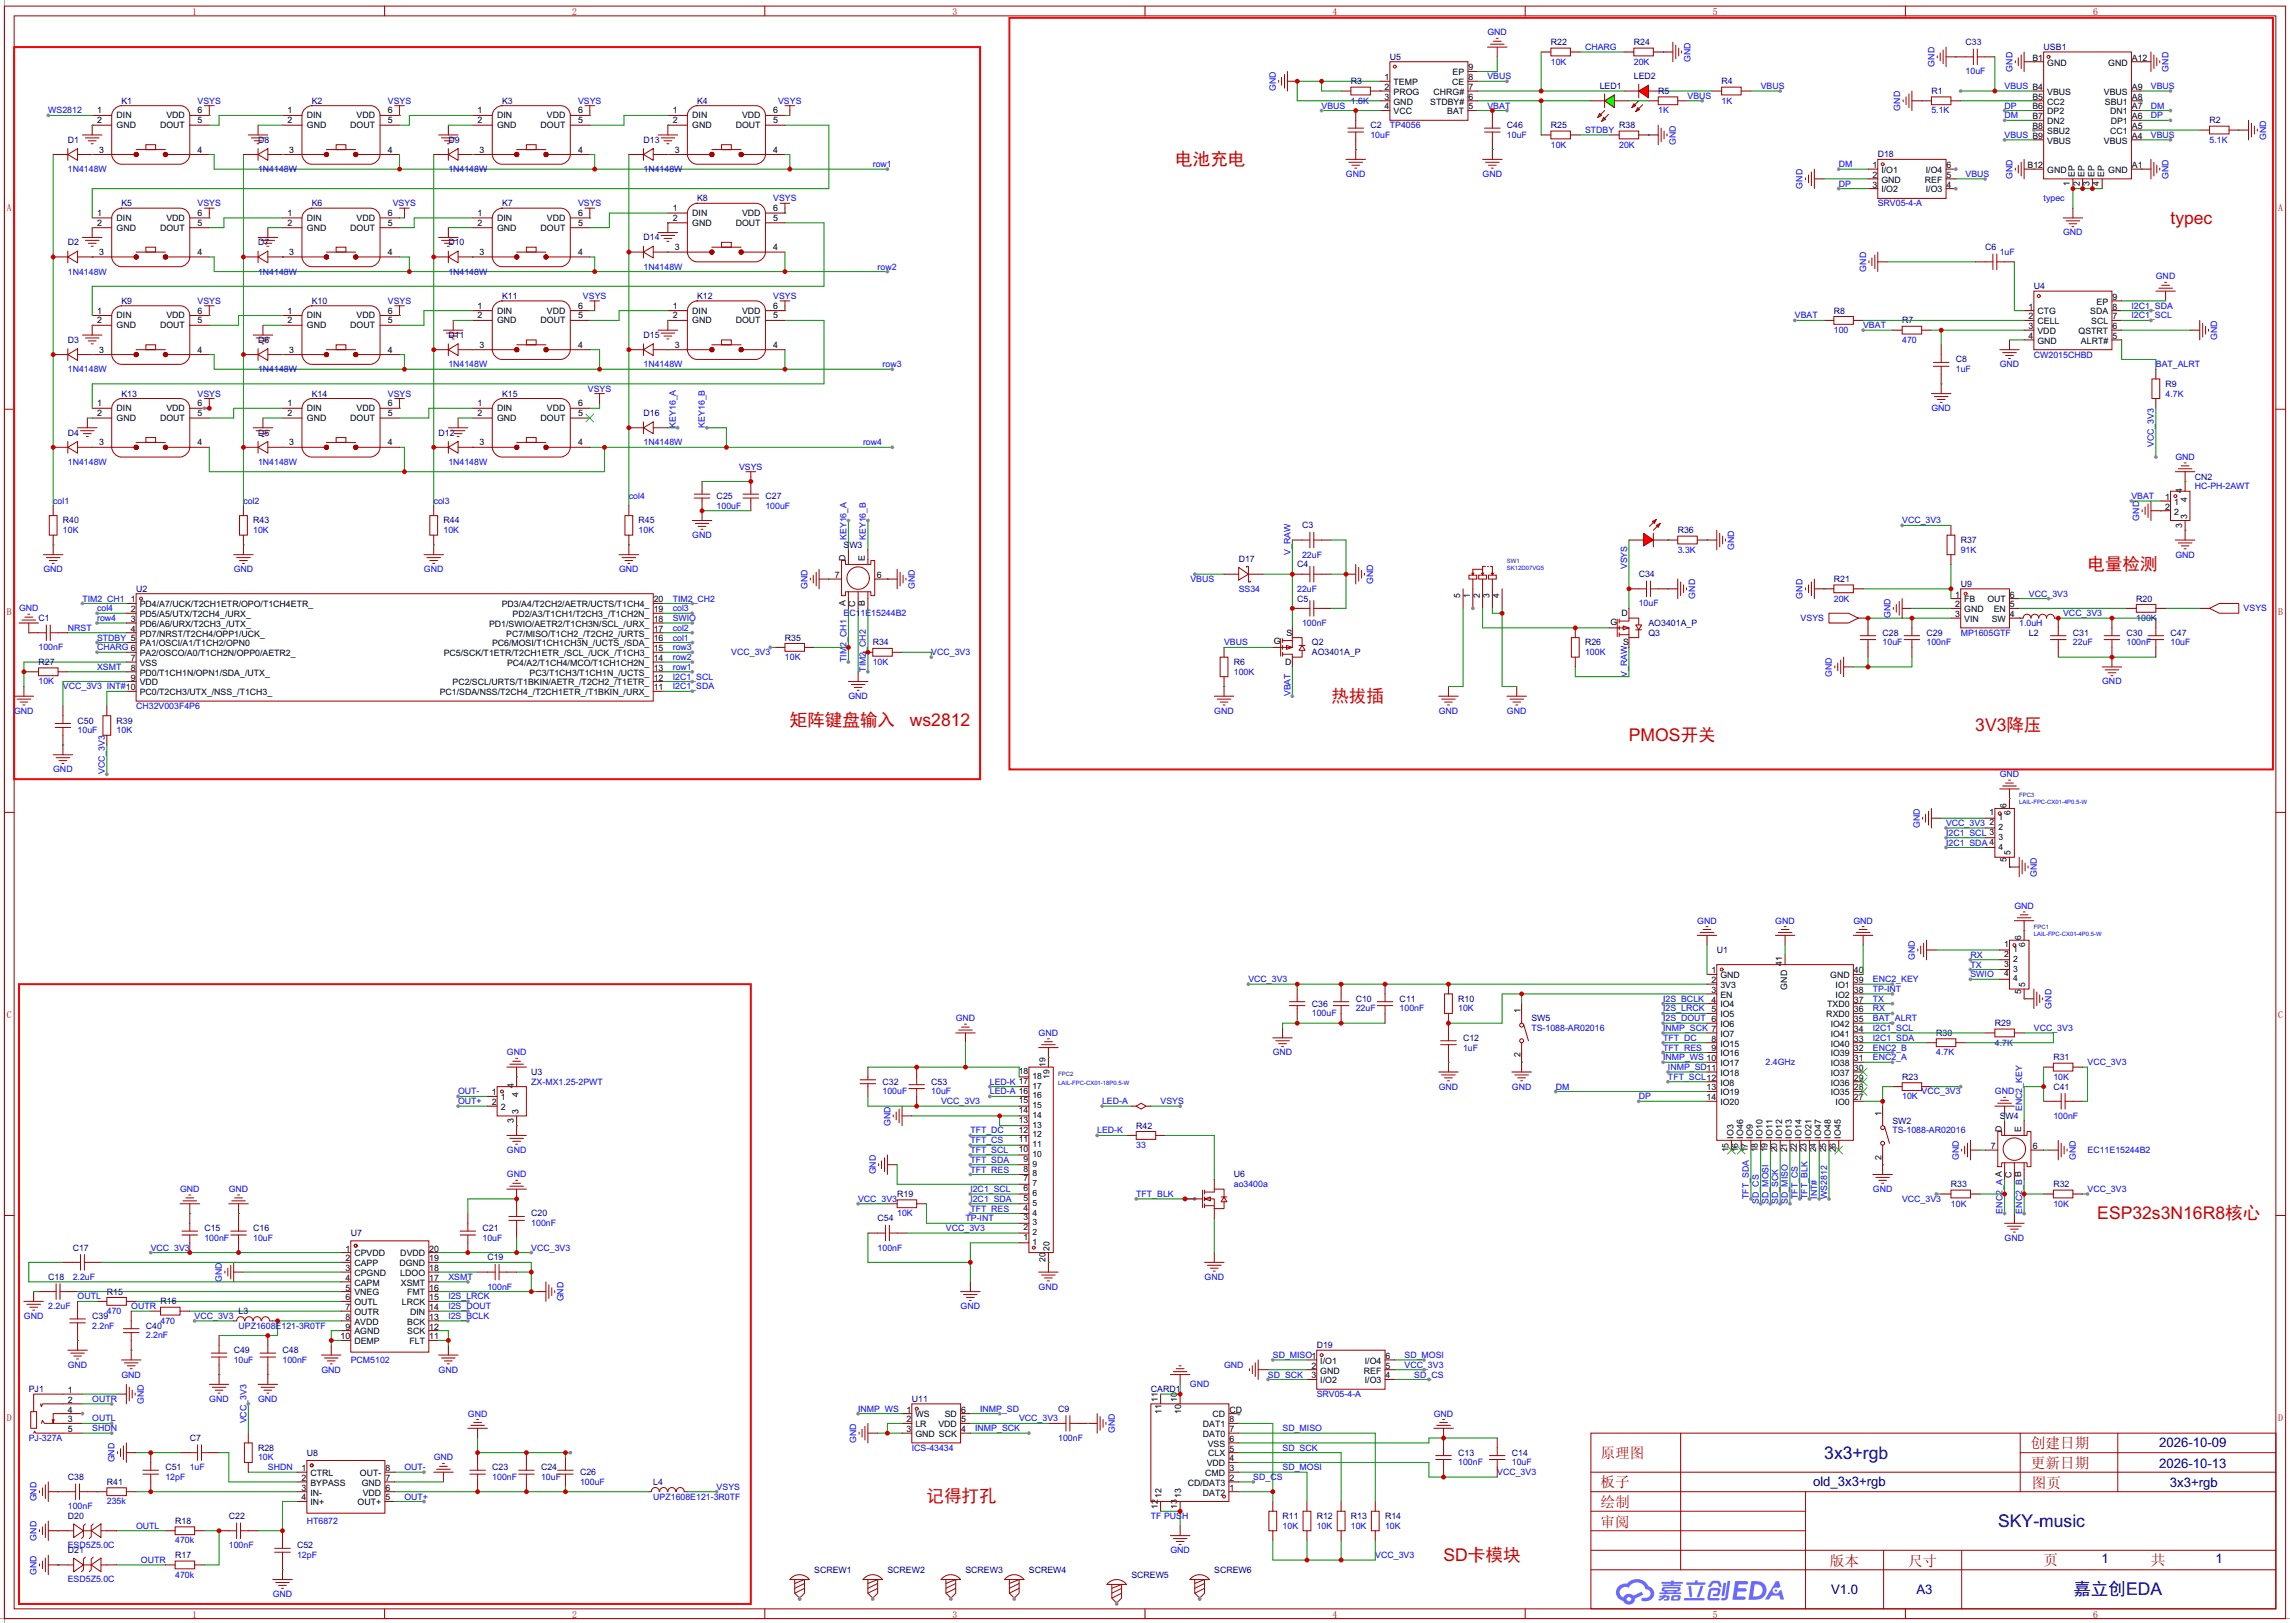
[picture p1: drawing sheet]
<svg xmlns="http://www.w3.org/2000/svg" width="596mm" height="422mm" viewBox="0 0 596 422" stroke-linecap="round" stroke-linejoin="round" font-family="sans-serif">
<defs><g id="words">
<g font-size="4.6" fill="#c00">
<text x="305.9" y="43">电池充电</text>
<text x="565" y="58.2">typec</text>
<text x="543.4" y="148.4">电量检测</text>
<text x="346.6" y="182.7">热拔插</text>
<text x="205.6" y="189">矩阵键盘输入</text>
<text x="236.9" y="189">ws2812</text>
<text x="514.2" y="190.3">3V3降压</text>
<text x="424.1" y="192.9">PMOS开关</text>
<text x="546" y="317.3">ESP32s3N16R8核心</text>
<text x="241.2" y="391">记得打孔</text>
<text x="375.8" y="406.2">SD卡模块</text>
</g>
<g font-size="4.6" fill="#000080">
<text x="474.9" y="379.5">3x3+rgb</text>
<text x="520.2" y="397.3">SKY-music</text>
<text x="539.8" y="415.1">嘉立创EDA</text>
</g>
<g font-size="3.8" fill="#a00000">
<text x="528.7" y="376.7">创建日期</text>
<text x="416.7" y="379.5">原理图</text>
<text x="528.7" y="382">更新日期</text>
<text x="416.7" y="387">板子</text>
<text x="529" y="387.1">图页</text>
<text x="416.7" y="392.2">绘制</text>
<text x="416.7" y="397.3">审阅</text>
<text x="476.4" y="407.4">版本</text>
<text x="496.7" y="407.4">尺寸</text>
<text x="532" y="407.2">页</text>
<text x="559.9" y="407.2">共</text>
</g>
<g font-size="3.4" fill="#000080">
<text x="562.1" y="376.6">2026-10-09</text>
<text x="562.1" y="382">2026-10-13</text>
<text x="472" y="386.8">old_3x3+rgb</text>
<text x="564.9" y="387">3x3+rgb</text>
<text x="547.1" y="406.8">1</text>
<text x="576.8" y="406.8">1</text>
<text x="476.7" y="414.7">V1.0</text>
<text x="498.9" y="414.7">A3</text>
</g>
<g font-size="2.5" fill="#a00000">
<text x="50" y="3.8">1</text>
<text x="149" y="3.8">2</text>
<text x="247.9" y="3.8">3</text>
<text x="346.9" y="3.8">4</text>
<text x="445.9" y="3.8">5</text>
<text x="544.9" y="3.8">6</text>
<text x="1.8" y="55">A</text>
<text x="593.1" y="55">A</text>
<text x="1.8" y="159.9">B</text>
<text x="593.1" y="159.9">B</text>
<text x="1.8" y="264.8">C</text>
<text x="593.1" y="264.8">C</text>
<text x="1.8" y="369.7">D</text>
<text x="593.1" y="369.7">D</text>
<text x="50" y="420.9">1</text>
<text x="149" y="420.9">2</text>
<text x="247.9" y="420.9">3</text>
<text x="346.9" y="420.9">4</text>
<text x="445.9" y="420.9">5</text>
<text x="544.9" y="420.9">6</text>
</g>
<g font-size="2.3" fill="#00f">
<text x="387.2" y="9.2">GND</text>
<text x="403.7" y="16.8">10K</text>
<text x="412.6" y="13">CHARG</text>
<text x="425.3" y="16.8">20K</text>
<text x="440.1" y="16.1" transform="rotate(-90 440.1 16.1)">GND</text>
<text x="503.6" y="17.3" transform="rotate(-90 503.6 17.3)">GND</text>
<text x="332.1" y="23.7" transform="rotate(-90 332.1 23.7)">GND</text>
<text x="387.2" y="20.6">VBUS</text>
<text x="458.3" y="23.2">VBUS</text>
<text x="511.7" y="19.4">10uF</text>
<text x="521.8" y="23.2">VBUS B4</text>
<text x="523.9" y="18.6" transform="rotate(-90 523.9 18.6)">GND</text>
<text x="559.9" y="23.2">VBUS</text>
<text x="564.5" y="18.6" transform="rotate(-90 564.5 18.6)">GND</text>
<text x="12.6" y="29.5">WS2812</text>
<text x="51.4" y="27">VSYS</text>
<text x="101" y="27">VSYS</text>
<text x="150.5" y="27">VSYS</text>
<text x="202.6" y="27">VSYS</text>
<text x="344" y="28.3">VBUS</text>
<text x="351.7" y="27">1.6K</text>
<text x="387.2" y="28.3">VBAT</text>
<text x="431.7" y="29.5">1K</text>
<text x="439.3" y="25.7">VBUS</text>
<text x="448.2" y="27">1K</text>
<text x="494.7" y="28.8" transform="rotate(-90 494.7 28.8)">GND</text>
<text x="502.8" y="29.5">5.1K</text>
<text x="521.8" y="28.3">DP</text>
<text x="559.9" y="28.3">DM</text>
<text x="356.7" y="35.9">10uF</text>
<text x="361.8" y="33.3">TP4056</text>
<text x="392.3" y="35.9">10uF</text>
<text x="412.6" y="34.6">STDBY</text>
<text x="521.8" y="35.9">VBUS B9</text>
<text x="521.8" y="30.8">DM</text>
<text x="559.9" y="35.9">VBUS</text>
<text x="559.9" y="30.8">DP</text>
<text x="403.7" y="38.4">10K</text>
<text x="421.5" y="38.4">20K</text>
<text x="436.2" y="37.7" transform="rotate(-90 436.2 37.7)">GND</text>
<text x="575.2" y="37.2">5.1K</text>
<text x="589.9" y="36.4" transform="rotate(-90 589.9 36.4)">GND</text>
<text x="17.7" y="44.8">1N4148W</text>
<text x="67.2" y="44.8">1N4148W</text>
<text x="116.7" y="44.8">1N4148W</text>
<text x="167.5" y="44.8">1N4148W</text>
<text x="227.2" y="43.5">row1</text>
<text x="350.4" y="46">GND</text>
<text x="386" y="46">GND</text>
<text x="478.7" y="43.5">DM</text>
<text x="511.7" y="46">VBUS</text>
<text x="523.9" y="46.5" transform="rotate(-90 523.9 46.5)">GND</text>
<text x="564.5" y="46.5" transform="rotate(-90 564.5 46.5)">GND</text>
<text x="51.4" y="53.7">VSYS</text>
<text x="102.2" y="53.7">VSYS</text>
<text x="150.5" y="53.7">VSYS</text>
<text x="201.3" y="52.4">VSYS</text>
<text x="469.3" y="49.1" transform="rotate(-90 469.3 49.1)">GND</text>
<text x="478.7" y="48.6">DP</text>
<text x="488.8" y="53.7">SRV05-4-A</text>
<text x="532" y="52.4">typec</text>
<text x="537.1" y="61.3">GND</text>
<text x="17.7" y="71.4">1N4148W</text>
<text x="67.2" y="71.4">1N4148W</text>
<text x="116.7" y="71.4">1N4148W</text>
<text x="167.5" y="70.2">1N4148W</text>
<text x="228.5" y="70.2">row2</text>
<text x="485.8" y="70.7" transform="rotate(-90 485.8 70.7)">GND</text>
<text x="520.6" y="66.4">1uF</text>
<text x="151.8" y="77.8">VSYS</text>
<text x="201.3" y="77.8">VSYS</text>
<text x="561.2" y="72.7">GND</text>
<text x="51.4" y="79.1">VSYS</text>
<text x="101" y="79.1">VSYS</text>
<text x="467.2" y="82.9">VBAT</text>
<text x="554.9" y="82.9">I2C1_SCL</text>
<text x="554.9" y="80.3">I2C1_SDA</text>
<text x="477.4" y="86.7">100</text>
<text x="485" y="85.4">VBAT</text>
<text x="495.2" y="89.2">470</text>
<text x="577.2" y="88.5" transform="rotate(-90 577.2 88.5)">GND</text>
<text x="116.7" y="95.6">1N4148W</text>
<text x="167.5" y="95.6">1N4148W</text>
<text x="229.7" y="95.6">row3</text>
<text x="520.6" y="95.6">GND</text>
<text x="529.5" y="93">CW2015CHBD</text>
<text x="561.2" y="95.6">BAT_ALRT</text>
<text x="17.7" y="96.8">1N4148W</text>
<text x="67.2" y="96.8">1N4148W</text>
<text x="153" y="101.9">VSYS</text>
<text x="509.1" y="96.8">1uF</text>
<text x="51.4" y="103.2">VSYS</text>
<text x="101" y="103.2">VSYS</text>
<text x="502.8" y="107">GND</text>
<text x="563.8" y="103.2">4.7K</text>
<text x="175.9" y="111.3" transform="rotate(-90 175.9 111.3)">KEY16_A</text>
<text x="183.5" y="111.3" transform="rotate(-90 183.5 111.3)">KEY16_B</text>
<text x="167.5" y="115.9">1N4148W</text>
<text x="224.7" y="115.9">row4</text>
<text x="560.7" y="116.4" transform="rotate(-90 560.7 116.4)">VCC_3V3</text>
<text x="566.3" y="119.7">GND</text>
<text x="17.7" y="121">1N4148W</text>
<text x="67.2" y="121">1N4148W</text>
<text x="116.7" y="121">1N4148W</text>
<text x="192.4" y="122.2">VSYS</text>
<text x="13.8" y="131.1">col1</text>
<text x="63.4" y="131.1">col2</text>
<text x="112.9" y="131.1">col3</text>
<text x="163.7" y="129.9">col4</text>
<text x="554.9" y="129.9">VBAT</text>
<text x="571.4" y="127.3">HC-PH-2AWT</text>
<text x="186.6" y="132.4">100uF</text>
<text x="199.3" y="132.4">100uF</text>
<text x="495.2" y="136.2">VCC_3V3</text>
<text x="556.9" y="135.4" transform="rotate(-90 556.9 135.4)">GND</text>
<text x="16.4" y="138.8">10K</text>
<text x="65.9" y="138.8">10K</text>
<text x="115.4" y="138.8">10K</text>
<text x="166.2" y="138.8">10K</text>
<text x="180.2" y="140">GND</text>
<text x="220.3" y="140.5" transform="rotate(-90 220.3 140.5)">KEY16_A</text>
<text x="225.4" y="140.5" transform="rotate(-90 225.4 140.5)">KEY16_B</text>
<text x="436.8" y="143.8">3.3K</text>
<text x="451.5" y="143.1" transform="rotate(-90 451.5 143.1)">GND</text>
<text x="510.4" y="143.8">91K</text>
<text x="11.3" y="148.9">GND</text>
<text x="60.8" y="148.9">GND</text>
<text x="110.4" y="148.9">GND</text>
<text x="161.2" y="148.9">GND</text>
<text x="335.9" y="144.3" transform="rotate(-90 335.9 144.3)">V_RAW</text>
<text x="339" y="145.1">22uF</text>
<text x="423.5" y="148.1" transform="rotate(-90 423.5 148.1)">VSYS</text>
<text x="566.3" y="145.1">GND</text>
<text x="210.2" y="153.2" transform="rotate(-90 210.2 153.2)">GND</text>
<text x="238.1" y="153.2" transform="rotate(-90 238.1 153.2)">GND</text>
<text x="309.9" y="151.5">VBUS</text>
<text x="322.5" y="154">SS34</text>
<text x="337.7" y="154">22uF</text>
<text x="357.5" y="152" transform="rotate(-90 357.5 152)">GND</text>
<text x="441.3" y="155.8" transform="rotate(-90 441.3 155.8)">GND</text>
<text x="469.3" y="155.8" transform="rotate(-90 469.3 155.8)">GND</text>
<text x="528.2" y="155.3">VCC_3V3</text>
<text x="5" y="159.1">GND</text>
<text x="21.5" y="156.5">TIM2_CH1</text>
<text x="25.3" y="159.1">col4</text>
<text x="25.3" y="161.6">row4</text>
<text x="175.1" y="159.1">col3</text>
<text x="175.1" y="161.6">SWIO</text>
<text x="175.1" y="156.5">TIM2_CH2</text>
<text x="219.6" y="160.3">EC11E15244B2</text>
<text x="426.6" y="157.8">10uF</text>
<text x="468.8" y="161.6">VSYS</text>
<text x="477.4" y="156.5">20K</text>
<text x="492.1" y="160.8" transform="rotate(-90 492.1 160.8)">GND</text>
<text x="537.1" y="160.3">VCC_3V3</text>
<text x="556.1" y="161.6">100K</text>
<text x="584.1" y="159.1">VSYS</text>
<text x="17.7" y="164.2">NRST</text>
<text x="25.3" y="166.7">STDBY 5</text>
<text x="175.1" y="166.7">col1</text>
<text x="175.1" y="164.2">col2</text>
<text x="318.6" y="168">VBUS</text>
<text x="339" y="162.9">100nF</text>
<text x="490.1" y="168">10uF</text>
<text x="501.5" y="168">100nF</text>
<text x="510.4" y="165.4">MP1605GTF</text>
<text x="525.7" y="162.9">1.0uH</text>
<text x="539.6" y="168">22uF</text>
<text x="553.6" y="168">100nF</text>
<text x="565" y="168">10uF</text>
<text x="10" y="169.2">100nF</text>
<text x="25.3" y="169.2">CHARG 6</text>
<text x="175.1" y="171.8">row2</text>
<text x="175.1" y="169.2">row3</text>
<text x="190.4" y="170.5">VCC_3V3</text>
<text x="204.3" y="171.8">10K</text>
<text x="220.3" y="172.3" transform="rotate(-90 220.3 172.3)">TIM2_CH1</text>
<text x="227.2" y="173">10K</text>
<text x="242.4" y="170.5">VCC_3V3</text>
<text x="412.6" y="170.5">100K</text>
<text x="10" y="178.1">10K</text>
<text x="16.4" y="179.4">VCC_3V3 INT#10</text>
<text x="25.3" y="174.3">XSMT</text>
<text x="175.1" y="174.3">row1</text>
<text x="175.1" y="179.4">I2C1_SDA</text>
<text x="175.1" y="176.9">I2C1_SCL</text>
<text x="225.4" y="174.8" transform="rotate(-90 225.4 174.8)">TIM2_CH2</text>
<text x="321.2" y="175.6">100K</text>
<text x="423.5" y="176.1" transform="rotate(-90 423.5 176.1)">V_RAW</text>
<text x="476.9" y="176.1" transform="rotate(-90 476.9 176.1)">GND</text>
<text x="547.2" y="178.1">GND</text>
<text x="3.7" y="185.7">GND</text>
<text x="35.4" y="184.5">CH32V003F4P6</text>
<text x="220.9" y="181.9">GND</text>
<text x="316.1" y="185.7">GND</text>
<text x="335.9" y="181.2" transform="rotate(-90 335.9 181.2)">VBAT</text>
<text x="374.5" y="185.7">GND</text>
<text x="392.3" y="185.7">GND</text>
<text x="20.2" y="190.8">10uF</text>
<text x="30.4" y="190.8">10K</text>
<text x="13.8" y="201">GND</text>
<text x="27.3" y="201.5" transform="rotate(-90 27.3 201.5)">VCC_3V3</text>
<text x="520.6" y="202.3">GND</text>
<text x="499.7" y="215.5" transform="rotate(-90 499.7 215.5)">GND</text>
<text x="506.6" y="215">VCC_3V3</text>
<text x="506.6" y="217.5">I2C1_SCL 3</text>
<text x="506.6" y="220">I2C1_SDA 4</text>
<text x="530.2" y="228.2" transform="rotate(-90 530.2 228.2)">GND</text>
<text x="524.4" y="236.5">GND</text>
<text x="441.8" y="240.4">GND</text>
<text x="462.2" y="240.4">GND</text>
<text x="482.5" y="240.4">GND</text>
<text x="498.5" y="249.7" transform="rotate(-90 498.5 249.7)">GND</text>
<text x="513" y="249.2">RX</text>
<text x="513" y="251.8">TX</text>
<text x="325" y="255.6">VCC_3V3</text>
<text x="487.6" y="255.6">ENC2_KEY</text>
<text x="513" y="254.3">SWIO</text>
<text x="352.9" y="263.2">22uF</text>
<text x="364.4" y="263.2">100nF</text>
<text x="379.6" y="263.2">10K</text>
<text x="432.9" y="260.7">I2S_BCLK</text>
<text x="432.9" y="263.2">I2S_LRCK</text>
<text x="487.6" y="263.2">RX</text>
<text x="487.6" y="260.7">TX</text>
<text x="487.6" y="258.1">TP-INT</text>
<text x="534" y="262.4" transform="rotate(-90 534 262.4)">GND</text>
<text x="248.8" y="265.8">GND</text>
<text x="270.4" y="269.6">GND</text>
<text x="341.5" y="264.5">100uF</text>
<text x="398.7" y="268.3">TS-1088-AR02016</text>
<text x="432.9" y="265.8">I2S_DOUT 6</text>
<text x="432.9" y="268.3">INMP_SCK 7</text>
<text x="487.6" y="265.8">BAT_ALRT</text>
<text x="487.6" y="268.3">I2C1_SCL</text>
<text x="529.5" y="268.3">VCC_3V3</text>
<text x="132" y="274.6">GND</text>
<text x="331.3" y="274.6">GND</text>
<text x="380.9" y="273.4">1uF</text>
<text x="432.9" y="270.8">TFT_DC</text>
<text x="432.9" y="273.4">TFT_RES</text>
<text x="432.9" y="275.9">INMP_WS 10</text>
<text x="487.6" y="270.8">I2C1_SDA</text>
<text x="487.6" y="275.9">ENC2_A</text>
<text x="487.6" y="273.4">ENC2_B</text>
<text x="504.1" y="274.6">4.7K</text>
<text x="519.3" y="272.1">4.7K</text>
<text x="434.2" y="281">TFT_SCL12</text>
<text x="434.2" y="278.5">INMP_SD11</text>
<text x="459.6" y="277.2">2.4GHz</text>
<text x="534.5" y="281">10K</text>
<text x="543.4" y="277.2">VCC_3V3</text>
<text x="119.3" y="284.8">OUT-</text>
<text x="119.3" y="287.3">OUT+</text>
<text x="138.3" y="282.3">ZX-MX1.25-2PWT</text>
<text x="229.7" y="284.8">100uF</text>
<text x="242.4" y="284.8">10uF</text>
<text x="245" y="287.3">VCC_3V3</text>
<text x="257.7" y="284.8">LED-A 16</text>
<text x="257.7" y="282.3">LED-K 17</text>
<text x="286.9" y="287.3">LED-A</text>
<text x="302.1" y="287.3">VSYS</text>
<text x="374.5" y="283.5">GND</text>
<text x="393.6" y="283.5">GND</text>
<text x="405" y="283.5">DM</text>
<text x="426.6" y="286.1">DP</text>
<text x="495.2" y="286.1">10K</text>
<text x="500.2" y="284.8">VCC_3V3</text>
<text x="519.3" y="284.8">GND</text>
<text x="231.8" y="292.9" transform="rotate(-90 231.8 292.9)">GND</text>
<text x="526.4" y="289.1" transform="rotate(-90 526.4 289.1)">ENC2_KEY</text>
<text x="534.5" y="291.2">100nF</text>
<text x="252.6" y="295">TFT_DC</text>
<text x="252.6" y="297.5">TFT_CS</text>
<text x="285.6" y="295">LED-K</text>
<text x="295.8" y="298.8">33</text>
<text x="492.6" y="295">TS-1088-AR02016</text>
<text x="132" y="300">GND</text>
<text x="228" y="305.6" transform="rotate(-90 228 305.6)">GND</text>
<text x="252.6" y="300">TFT_SCL</text>
<text x="252.6" y="302.6">TFT_SDA</text>
<text x="252.6" y="305.1">TFT_RES</text>
<text x="509.9" y="301.8" transform="rotate(-90 509.9 301.8)">GND</text>
<text x="540.4" y="301.8" transform="rotate(-90 540.4 301.8)">GND</text>
<text x="543.4" y="300">EC11E15244B2</text>
<text x="46.9" y="310.2">GND</text>
<text x="59.6" y="310.2">GND</text>
<text x="132" y="306.4">GND</text>
<text x="252.6" y="310.2">I2C1_SCL</text>
<text x="295.8" y="311.5">TFT_BLK</text>
<text x="321.2" y="308.9">ao3400a</text>
<text x="455.3" y="312" transform="rotate(-90 455.3 312)">TFT_SDA</text>
<text x="468" y="312" transform="rotate(-90 468 312)">TFT_CS</text>
<text x="470.5" y="312" transform="rotate(-90 470.5 312)">TFT_BLK</text>
<text x="473.1" y="312" transform="rotate(-90 473.1 312)">INT#</text>
<text x="475.6" y="312" transform="rotate(-90 475.6 312)">WS2812</text>
<text x="487.6" y="310.2">GND</text>
<text x="543.4" y="310.2">VCC_3V3</text>
<text x="223.4" y="312.7">VCC_3V3</text>
<text x="233.6" y="316.6">10K</text>
<text x="251.3" y="317.8">TP-INT</text>
<text x="252.6" y="312.7">I2C1_SDA</text>
<text x="252.6" y="315.3">TFT_RES</text>
<text x="457.8" y="313.2" transform="rotate(-90 457.8 313.2)">SD_CS</text>
<text x="460.4" y="313.2" transform="rotate(-90 460.4 313.2)">SD_MOSI</text>
<text x="462.9" y="313.2" transform="rotate(-90 462.9 313.2)">SD_SCK</text>
<text x="465.5" y="313.2" transform="rotate(-90 465.5 313.2)">SD_MISO</text>
<text x="495.2" y="312.7">VCC_3V3</text>
<text x="507.9" y="314">10K</text>
<text x="521.3" y="315.8" transform="rotate(-90 521.3 315.8)">ENC2_A A</text>
<text x="526.4" y="315.8" transform="rotate(-90 526.4 315.8)">ENC2_B B</text>
<text x="534.5" y="314">10K</text>
<text x="53.2" y="322.9">100nF</text>
<text x="65.9" y="322.9">10uF</text>
<text x="125.6" y="322.9">10uF</text>
<text x="138.3" y="319.1">100nF</text>
<text x="246.3" y="320.4">VCC_3V3</text>
<text x="521.8" y="322.9">GND</text>
<text x="39.2" y="325.4">VCC_3V3</text>
<text x="138.3" y="325.4">VCC_3V3</text>
<text x="228.5" y="325.4">100nF</text>
<text x="18.9" y="333.1">2.2uF</text>
<text x="57.8" y="333.6" transform="rotate(-90 57.8 333.6)">GND</text>
<text x="116.7" y="333.1">XSMT</text>
<text x="126.9" y="335.6">100nF</text>
<text x="270.4" y="335.6">GND</text>
<text x="313.6" y="333.1">GND</text>
<text x="12.6" y="340.7">2.2uF</text>
<text x="20.2" y="338.1">OUTL</text>
<text x="27.8" y="342">470</text>
<text x="34.2" y="340.7">OUTR</text>
<text x="116.7" y="340.7">I2S_DOUT</text>
<text x="116.7" y="338.1">I2S_LRCK</text>
<text x="146.7" y="338.6" transform="rotate(-90 146.7 338.6)">GND</text>
<text x="250.1" y="340.7">GND</text>
<text x="6.2" y="343.2">GND</text>
<text x="24" y="345.8">2.2nF</text>
<text x="41.8" y="344.5">470</text>
<text x="50.7" y="343.2">VCC_3V3</text>
<text x="62.1" y="345.8">UPZ1608E121-3R0TF</text>
<text x="116.7" y="343.2">I2S_BCLK</text>
<text x="38" y="348.3">2.2nF</text>
<text x="331.3" y="353.4">SD_MISO1</text>
<text x="365.6" y="353.4">SD_MOSI</text>
<text x="17.7" y="355.9">GND</text>
<text x="31.6" y="358.5">GND</text>
<text x="60.8" y="354.7">10uF</text>
<text x="73.5" y="354.7">100nF</text>
<text x="83.7" y="357.2">GND</text>
<text x="91.3" y="354.7">PCM5102</text>
<text x="114.2" y="357.2">GND</text>
<text x="318.6" y="355.9">GND</text>
<text x="330.1" y="358.5">SD_SCK</text>
<text x="365.6" y="355.9">VCC_3V3</text>
<text x="368.2" y="358.5">SD_CS</text>
<text x="24" y="364.8">OUTR</text>
<text x="37.5" y="365.3" transform="rotate(-90 37.5 365.3)">GND</text>
<text x="54.5" y="364.8">GND</text>
<text x="67.2" y="364.8">GND</text>
<text x="309.8" y="361">GND</text>
<text x="342.8" y="363.5">SRV05-4-A</text>
<text x="24" y="369.9">OUTL</text>
<text x="64.1" y="370.4" transform="rotate(-90 64.1 370.4)">VCC_3V3</text>
<text x="121.8" y="368.6">GND</text>
<text x="223.4" y="367.4">INMP_WS</text>
<text x="255.1" y="367.4">INMP_SD</text>
<text x="265.3" y="369.9">VCC_3V3</text>
<text x="373.3" y="368.6">GND</text>
<text x="7.5" y="375">PJ-327A</text>
<text x="24" y="372.4">SHDN</text>
<text x="222.9" y="375.5" transform="rotate(-90 222.9 375.5)">GND</text>
<text x="237.4" y="377.5">ICS-43434</text>
<text x="253.9" y="372.4">INMP_SCK</text>
<text x="275.5" y="375">100nF</text>
<text x="290.2" y="372.9" transform="rotate(-90 290.2 372.9)">GND</text>
<text x="333.9" y="372.4">SD_MISO</text>
<text x="333.9" y="377.5">SD_SCK</text>
<text x="29.8" y="380.6" transform="rotate(-90 29.8 380.6)">GND</text>
<text x="49.4" y="382.6">1uF</text>
<text x="67.2" y="380.1">10K</text>
<text x="69.7" y="382.6">SHDN</text>
<text x="105.3" y="382.6">OUT-</text>
<text x="112.9" y="380.1">GND</text>
<text x="333.9" y="382.6">SD_MOSI</text>
<text x="379.6" y="381.3">100nF</text>
<text x="389.8" y="383.9">VCC_3V3</text>
<text x="393.6" y="381.3">10uF</text>
<text x="43.1" y="385.1">12pF</text>
<text x="128.1" y="385.1">100nF</text>
<text x="140.8" y="385.1">10uF</text>
<text x="151" y="386.4">100uF</text>
<text x="186.6" y="387.7">VSYS</text>
<text x="326.3" y="385.1">SD_CS</text>
<text x="9.5" y="390.7" transform="rotate(-90 9.5 390.7)">GND</text>
<text x="17.7" y="392.8">100nF</text>
<text x="27.8" y="391.5">235k</text>
<text x="105.3" y="390.2">OUT+</text>
<text x="170.1" y="390.2">UPZ1608E121-3R0TF</text>
<text x="299.6" y="395.3">TF PUSH</text>
<text x="9.5" y="400.9" transform="rotate(-90 9.5 400.9)">GND</text>
<text x="35.4" y="397.8">OUTL</text>
<text x="45.6" y="401.6">470k</text>
<text x="79.9" y="396.6">HT6872</text>
<text x="333.9" y="397.8">10K</text>
<text x="342.8" y="397.8">10K</text>
<text x="351.7" y="397.8">10K</text>
<text x="360.6" y="397.8">10K</text>
<text x="17.7" y="402.9">ESD5Z5.0C</text>
<text x="36.7" y="406.7">OUTR</text>
<text x="59.6" y="402.9">100nF</text>
<text x="77.3" y="405.5">12pF</text>
<text x="304.7" y="404.2">GND</text>
<text x="358" y="405.5">VCC_3V3</text>
<text x="9.5" y="409.8" transform="rotate(-90 9.5 409.8)">GND</text>
<text x="17.7" y="411.8">ESD5Z5.0C</text>
<text x="45.6" y="410.5">470k</text>
<text x="71" y="415.6">GND</text>
</g>
<g font-size="2.3" fill="#000080">
<text x="403.7" y="11.8">R22</text>
<text x="425.3" y="11.8">R24</text>
<text x="511.7" y="11.8">C33</text>
<text x="361.8" y="15.6">U5</text>
<text x="532" y="13">USB1</text>
<text x="351.7" y="21.9">R3</text>
<text x="416.4" y="23.2">LED1</text>
<text x="425.3" y="20.6">LED2</text>
<text x="448.2" y="21.9">R4</text>
<text x="31.6" y="27">K1</text>
<text x="81.2" y="27">K2</text>
<text x="130.7" y="27">K3</text>
<text x="181.5" y="27">K4</text>
<text x="431.7" y="24.5">R5</text>
<text x="502.8" y="24.5">R1</text>
<text x="356.7" y="33.3">C2</text>
<text x="392.3" y="33.3">C46</text>
<text x="403.7" y="33.3">R25</text>
<text x="421.5" y="33.3">R38</text>
<text x="575.2" y="32.1">R2</text>
<text x="17.7" y="37.2">D1</text>
<text x="67.2" y="37.2">D8</text>
<text x="116.7" y="37.2">D9</text>
<text x="167.5" y="37.2">D13</text>
<text x="488.8" y="41">D18</text>
<text x="31.6" y="53.7">K5</text>
<text x="81.2" y="53.7">K6</text>
<text x="130.7" y="53.7">K7</text>
<text x="181.5" y="52.4">K8</text>
<text x="17.7" y="63.8">D2</text>
<text x="67.2" y="63.8">D7</text>
<text x="116.7" y="63.8">D10</text>
<text x="167.5" y="62.6">D14</text>
<text x="516.8" y="65.1">C6</text>
<text x="130.7" y="77.8">K11</text>
<text x="181.5" y="77.8">K12</text>
<text x="529.5" y="75.3">U4</text>
<text x="31.6" y="79.1">K9</text>
<text x="81.2" y="79.1">K10</text>
<text x="477.4" y="81.6">R8</text>
<text x="17.7" y="89.2">D3</text>
<text x="67.2" y="89.2">D6</text>
<text x="116.7" y="88">D11</text>
<text x="167.5" y="88">D15</text>
<text x="495.2" y="84.1">R7</text>
<text x="509.1" y="94.3">C8</text>
<text x="563.8" y="100.7">R9</text>
<text x="31.6" y="103.2">K13</text>
<text x="81.2" y="103.2">K14</text>
<text x="130.7" y="103.2">K15</text>
<text x="17.7" y="113.4">D4</text>
<text x="67.2" y="113.4">D5</text>
<text x="114.2" y="113.4">D12</text>
<text x="167.5" y="108.3">D16</text>
<text x="571.4" y="124.8">CN2</text>
<text x="186.6" y="129.9">C25</text>
<text x="199.3" y="129.9">C27</text>
<text x="16.4" y="136.2">R40</text>
<text x="65.9" y="136.2">R43</text>
<text x="115.4" y="136.2">R44</text>
<text x="166.2" y="136.2">R45</text>
<text x="339" y="137.5">C3</text>
<text x="219.6" y="142.6">SW3</text>
<text x="436.8" y="138.8">R36</text>
<text x="510.4" y="141.3">R37</text>
<text x="322.5" y="146.4">D17</text>
<text x="337.7" y="147.6">C4</text>
<text x="35.4" y="154">U2</text>
<text x="426.6" y="150.2">C34</text>
<text x="477.4" y="151.5">R21</text>
<text x="510.4" y="152.7">U9</text>
<text x="10" y="161.6">C1</text>
<text x="337.7" y="156.5">C5</text>
<text x="556.1" y="156.5">R20</text>
<text x="204.3" y="166.7">R35</text>
<text x="227.2" y="168">R34</text>
<text x="341.5" y="168">Q2</text>
<text x="412.6" y="168">R26</text>
<text x="429.1" y="165.4">Q3</text>
<text x="429.1" y="162.9">AO3401A_P</text>
<text x="490.1" y="165.4">C28</text>
<text x="501.5" y="165.4">C29</text>
<text x="528.2" y="165.4">L2</text>
<text x="539.6" y="165.4">C31</text>
<text x="553.6" y="165.4">C30</text>
<text x="565" y="165.4">C47</text>
<text x="10" y="173">R27</text>
<text x="321.2" y="173">R6</text>
<text x="341.5" y="170.5">AO3401A_P</text>
<text x="20.2" y="188.3">C50</text>
<text x="30.4" y="188.3">R39</text>
<text x="446.9" y="248">U1</text>
<text x="341.5" y="261.9">C36</text>
<text x="352.9" y="260.7">C10</text>
<text x="364.4" y="260.7">C11</text>
<text x="379.6" y="260.7">R10</text>
<text x="398.7" y="265.8">SW5</text>
<text x="504.1" y="269.6">R30</text>
<text x="519.3" y="267">R29</text>
<text x="380.9" y="270.8">C12</text>
<text x="534.5" y="275.9">R31</text>
<text x="138.3" y="279.7">U3</text>
<text x="495.2" y="281">R23</text>
<text x="229.7" y="282.3">C32</text>
<text x="242.4" y="282.3">C53</text>
<text x="534.5" y="283.5">C41</text>
<text x="295.8" y="293.7">R42</text>
<text x="492.6" y="292.4">SW2</text>
<text x="520.6" y="291.2">SW4</text>
<text x="233.6" y="311.5">R19</text>
<text x="321.2" y="306.4">U6</text>
<text x="507.9" y="308.9">R33</text>
<text x="534.5" y="308.9">R32</text>
<text x="138.3" y="316.6">C20</text>
<text x="228.5" y="317.8">C54</text>
<text x="53.2" y="320.4">C15</text>
<text x="65.9" y="320.4">C16</text>
<text x="91.3" y="321.6">U7</text>
<text x="125.6" y="320.4">C21</text>
<text x="18.9" y="325.4">C17</text>
<text x="126.9" y="328">C19</text>
<text x="12.6" y="333.1">C18</text>
<text x="27.8" y="336.9">R15</text>
<text x="41.8" y="339.4">R16</text>
<text x="62.1" y="342">L3</text>
<text x="24" y="343.2">C39</text>
<text x="38" y="345.8">C40</text>
<text x="60.8" y="352.1">C49</text>
<text x="73.5" y="352.1">C48</text>
<text x="342.8" y="350.8">D19</text>
<text x="7.5" y="362.3">PJ1</text>
<text x="237.4" y="364.8">U11</text>
<text x="299.6" y="362.3">CARD1</text>
<text x="275.5" y="367.4">C9</text>
<text x="49.4" y="375">C7</text>
<text x="67.2" y="377.5">R28</text>
<text x="43.1" y="382.6">C51</text>
<text x="79.9" y="378.8">U8</text>
<text x="128.1" y="382.6">C23</text>
<text x="140.8" y="382.6">C24</text>
<text x="151" y="383.9">C26</text>
<text x="379.6" y="378.8">C13</text>
<text x="393.6" y="378.8">C14</text>
<text x="17.7" y="385.1">C38</text>
<text x="27.8" y="386.4">R41</text>
<text x="170.1" y="386.4">L4</text>
<text x="17.7" y="395.3">D20</text>
<text x="59.6" y="395.3">C22</text>
<text x="333.9" y="395.3">R11</text>
<text x="342.8" y="395.3">R12</text>
<text x="351.7" y="395.3">R13</text>
<text x="360.6" y="395.3">R14</text>
<text x="45.6" y="396.6">R18</text>
<text x="17.7" y="404.2">D21</text>
<text x="45.6" y="405.5">R17</text>
<text x="77.3" y="402.9">C52</text>
<text x="212" y="409.3">SCREW1</text>
<text x="231" y="409.3">SCREW2</text>
<text x="251.3" y="409.3">SCREW3</text>
<text x="267.8" y="409.3">SCREW4</text>
<text x="294.5" y="410.5">SCREW5</text>
<text x="316.1" y="409.3">SCREW6</text>
</g>
<g font-size="2.3">
<text x="529.1" y="15.8">B1</text>
<text x="532.9" y="17.1">GND</text>
<text x="548.8" y="17.1">GND</text>
<text x="555" y="15.8">A12</text>
<text x="360.4" y="20.9">1</text>
<text x="360.4" y="23.4">2</text>
<text x="362.8" y="22.1">TEMP</text>
<text x="378" y="22.1">CE</text>
<text x="378.2" y="19.6">EP</text>
<text x="382.3" y="23.4">7</text>
<text x="382.3" y="20.9">8</text>
<text x="382.3" y="18.3">9</text>
<text x="555" y="23.4">A9</text>
<text x="25.3" y="29.5">1</text>
<text x="51.4" y="29.5">6</text>
<text x="74.8" y="29.5">1</text>
<text x="101" y="29.5">6</text>
<text x="124.3" y="29.5">1</text>
<text x="150.5" y="29.5">6</text>
<text x="175.1" y="29.5">1</text>
<text x="201.3" y="29.5">6</text>
<text x="360.4" y="26">3</text>
<text x="360.4" y="28.5">4</text>
<text x="362.8" y="24.7">PROG</text>
<text x="362.8" y="27.2">GND</text>
<text x="362.8" y="29.8">VCC</text>
<text x="372.3" y="27.2">STDBY#</text>
<text x="373.2" y="24.7">CHRG#</text>
<text x="376.8" y="29.8">BAT</text>
<text x="382.3" y="28.5">5</text>
<text x="382.3" y="26">6</text>
<text x="529.1" y="26">B5</text>
<text x="529.1" y="28.5">B6</text>
<text x="532.9" y="24.7">VBUS</text>
<text x="532.9" y="27.2">CC2</text>
<text x="532.9" y="29.8">DP2</text>
<text x="547.7" y="24.7">VBUS</text>
<text x="548" y="27.2">SBU1</text>
<text x="549.3" y="29.8">DN1</text>
<text x="555" y="28.5">A7</text>
<text x="555" y="26">A8</text>
<text x="25.3" y="32.1">2</text>
<text x="30.4" y="30.8">DIN</text>
<text x="30.4" y="33.3">GND</text>
<text x="41.7" y="33.3">DOUT</text>
<text x="43.3" y="30.8">VDD</text>
<text x="51.4" y="32.1">5</text>
<text x="74.8" y="32.1">2</text>
<text x="79.9" y="30.8">DIN</text>
<text x="79.9" y="33.3">GND</text>
<text x="91.2" y="33.3">DOUT</text>
<text x="92.8" y="30.8">VDD</text>
<text x="101" y="32.1">5</text>
<text x="124.3" y="32.1">2</text>
<text x="129.4" y="30.8">DIN</text>
<text x="129.4" y="33.3">GND</text>
<text x="140.7" y="33.3">DOUT</text>
<text x="142.4" y="30.8">VDD</text>
<text x="150.5" y="32.1">5</text>
<text x="175.1" y="32.1">2</text>
<text x="180.2" y="30.8">DIN</text>
<text x="180.2" y="33.3">GND</text>
<text x="191.5" y="33.3">DOUT</text>
<text x="193.2" y="30.8">VDD</text>
<text x="201.3" y="32.1">5</text>
<text x="529.1" y="31">B7</text>
<text x="529.1" y="33.6">B8</text>
<text x="532.9" y="32.3">DN2</text>
<text x="532.9" y="34.8">SBU2</text>
<text x="549.3" y="34.8">CC1</text>
<text x="549.5" y="32.3">DP1</text>
<text x="555" y="33.6">A5</text>
<text x="555" y="31">A6</text>
<text x="25.8" y="39.7">3</text>
<text x="51.4" y="39.7">4</text>
<text x="75.3" y="39.7">3</text>
<text x="101" y="39.7">4</text>
<text x="124.8" y="39.7">3</text>
<text x="150.5" y="39.7">4</text>
<text x="175.6" y="39.7">3</text>
<text x="201.3" y="39.7">4</text>
<text x="532.9" y="37.4">VBUS</text>
<text x="547.7" y="37.4">VBUS</text>
<text x="555" y="36.1">A4</text>
<text x="487.4" y="43.7">1</text>
<text x="487.4" y="46.3">2</text>
<text x="489.8" y="45">I/O1</text>
<text x="489.8" y="47.5">GND</text>
<text x="501.1" y="47.5">REF</text>
<text x="501.3" y="45">I/O4</text>
<text x="506.7" y="46.3">5</text>
<text x="506.7" y="43.7">6</text>
<text x="527.8" y="43.7">B12</text>
<text x="532.9" y="45">GND</text>
<text x="540.1" y="46.1" transform="rotate(-90 540.1 46.1)">EP</text>
<text x="542.7" y="46.1" transform="rotate(-90 542.7 46.1)">EP</text>
<text x="545.2" y="46.1" transform="rotate(-90 545.2 46.1)">EP</text>
<text x="547.8" y="46.1" transform="rotate(-90 547.8 46.1)">EP</text>
<text x="548.8" y="45">GND</text>
<text x="555" y="43.7">A1</text>
<text x="487.4" y="48.8">3</text>
<text x="489.8" y="50.1">I/O2</text>
<text x="501.3" y="50.1">I/O3</text>
<text x="506.7" y="48.8">4</text>
<text x="538.9" y="48.4" transform="rotate(-90 538.9 48.4)">1</text>
<text x="541.4" y="48.4" transform="rotate(-90 541.4 48.4)">2</text>
<text x="543.9" y="48.4" transform="rotate(-90 543.9 48.4)">3</text>
<text x="546.5" y="48.4" transform="rotate(-90 546.5 48.4)">4</text>
<text x="25.3" y="56.2">1</text>
<text x="25.3" y="58.7">2</text>
<text x="30.4" y="57.5">DIN</text>
<text x="43.3" y="57.5">VDD</text>
<text x="51.4" y="58.7">5</text>
<text x="51.4" y="56.2">6</text>
<text x="74.8" y="56.2">1</text>
<text x="74.8" y="58.7">2</text>
<text x="79.9" y="57.5">DIN</text>
<text x="92.8" y="57.5">VDD</text>
<text x="101" y="58.7">5</text>
<text x="101" y="56.2">6</text>
<text x="124.3" y="56.2">1</text>
<text x="124.3" y="58.7">2</text>
<text x="129.4" y="57.5">DIN</text>
<text x="142.4" y="57.5">VDD</text>
<text x="150.5" y="58.7">5</text>
<text x="150.5" y="56.2">6</text>
<text x="175.1" y="54.9">1</text>
<text x="175.1" y="57.5">2</text>
<text x="180.2" y="56.2">DIN</text>
<text x="180.2" y="58.7">GND</text>
<text x="191.5" y="58.7">DOUT</text>
<text x="193.2" y="56.2">VDD</text>
<text x="201.3" y="57.5">5</text>
<text x="201.3" y="54.9">6</text>
<text x="30.4" y="60">GND</text>
<text x="41.7" y="60">DOUT</text>
<text x="79.9" y="60">GND</text>
<text x="91.2" y="60">DOUT</text>
<text x="129.4" y="60">GND</text>
<text x="140.7" y="60">DOUT</text>
<text x="175.6" y="65.1">3</text>
<text x="201.3" y="65.1">4</text>
<text x="25.8" y="66.4">3</text>
<text x="51.4" y="66.4">4</text>
<text x="75.3" y="66.4">3</text>
<text x="101" y="66.4">4</text>
<text x="124.8" y="66.4">3</text>
<text x="150.5" y="66.4">4</text>
<text x="25.3" y="81.6">1</text>
<text x="30.4" y="82.9">DIN</text>
<text x="43.3" y="82.9">VDD</text>
<text x="51.4" y="81.6">6</text>
<text x="74.8" y="81.6">1</text>
<text x="79.9" y="82.9">DIN</text>
<text x="92.8" y="82.9">VDD</text>
<text x="101" y="81.6">6</text>
<text x="124.3" y="80.3">1</text>
<text x="124.3" y="82.9">2</text>
<text x="129.4" y="81.6">DIN</text>
<text x="142.4" y="81.6">VDD</text>
<text x="150.5" y="82.9">5</text>
<text x="150.5" y="80.3">6</text>
<text x="175.1" y="80.3">1</text>
<text x="175.1" y="82.9">2</text>
<text x="180.2" y="81.6">DIN</text>
<text x="193.2" y="81.6">VDD</text>
<text x="201.3" y="82.9">5</text>
<text x="201.3" y="80.3">6</text>
<text x="528.1" y="80.6">1</text>
<text x="528.1" y="83.1">2</text>
<text x="530.4" y="81.8">CTG</text>
<text x="544.1" y="81.8">SDA</text>
<text x="545.8" y="79.3">EP</text>
<text x="549.9" y="83.1">7</text>
<text x="549.9" y="80.6">8</text>
<text x="549.9" y="78">9</text>
<text x="25.3" y="84.1">2</text>
<text x="30.4" y="85.4">GND</text>
<text x="41.7" y="85.4">DOUT</text>
<text x="51.4" y="84.1">5</text>
<text x="74.8" y="84.1">2</text>
<text x="79.9" y="85.4">GND</text>
<text x="91.2" y="85.4">DOUT</text>
<text x="101" y="84.1">5</text>
<text x="129.4" y="84.1">GND</text>
<text x="140.7" y="84.1">DOUT</text>
<text x="180.2" y="84.1">GND</text>
<text x="191.5" y="84.1">DOUT</text>
<text x="528.1" y="85.6">3</text>
<text x="528.1" y="88.2">4</text>
<text x="530.4" y="84.4">CELL</text>
<text x="530.4" y="86.9">VDD</text>
<text x="530.4" y="89.5">GND</text>
<text x="541.1" y="86.9">QSTRT</text>
<text x="541.7" y="89.5">ALRT#</text>
<text x="544.4" y="84.4">SCL</text>
<text x="549.9" y="88.2">5</text>
<text x="549.9" y="85.6">6</text>
<text x="25.8" y="91.8">3</text>
<text x="51.4" y="91.8">4</text>
<text x="75.3" y="91.8">3</text>
<text x="101" y="91.8">4</text>
<text x="124.8" y="90.5">3</text>
<text x="150.5" y="90.5">4</text>
<text x="175.6" y="90.5">3</text>
<text x="201.3" y="90.5">4</text>
<text x="25.3" y="105.7">1</text>
<text x="30.4" y="107">DIN</text>
<text x="43.3" y="107">VDD</text>
<text x="51.4" y="105.7">6</text>
<text x="74.8" y="105.7">1</text>
<text x="79.9" y="107">DIN</text>
<text x="92.8" y="107">VDD</text>
<text x="101" y="105.7">6</text>
<text x="124.3" y="105.7">1</text>
<text x="129.4" y="107">DIN</text>
<text x="142.4" y="107">VDD</text>
<text x="150.5" y="105.7">6</text>
<text x="25.3" y="108.3">2</text>
<text x="30.4" y="109.5">GND</text>
<text x="41.7" y="109.5">DOUT</text>
<text x="51.4" y="108.3">5</text>
<text x="74.8" y="108.3">2</text>
<text x="79.9" y="109.5">GND</text>
<text x="91.2" y="109.5">DOUT</text>
<text x="101" y="108.3">5</text>
<text x="124.3" y="108.3">2</text>
<text x="129.4" y="109.5">GND</text>
<text x="140.7" y="109.5">DOUT</text>
<text x="150.5" y="108.3">5</text>
<text x="25.8" y="115.9">3</text>
<text x="51.4" y="115.9">4</text>
<text x="75.3" y="115.9">3</text>
<text x="101" y="115.9">4</text>
<text x="124.8" y="115.9">3</text>
<text x="150.5" y="115.9">4</text>
<text x="563.6" y="130.1">1</text>
<text x="566" y="131.4">1</text>
<text x="568.1" y="128.2" transform="rotate(-90 568.1 128.2)">4</text>
<text x="569.3" y="130.5" transform="rotate(-90 569.3 130.5)">4</text>
<text x="563.6" y="132.6">2</text>
<text x="566" y="133.9">2</text>
<text x="568.1" y="137.3" transform="rotate(-90 568.1 137.3)">3</text>
<text x="569.3" y="135" transform="rotate(-90 569.3 135)">3</text>
<text x="220.1" y="146.1" transform="rotate(-90 220.1 146.1)">D</text>
<text x="225.2" y="146.1" transform="rotate(-90 225.2 146.1)">E</text>
<text x="217.3" y="150.4">7</text>
<text x="228.2" y="150.4">6</text>
<text x="509" y="155.5">1</text>
<text x="523.2" y="155.5">6</text>
<text x="34" y="156.8">1</text>
<text x="34" y="159.3">2</text>
<text x="34" y="161.8">3</text>
<text x="36.4" y="158">PD4/A7/UCK/T2CH1ETR/OPO/T1CH4ETR_</text>
<text x="36.4" y="160.6">PD5/A5/UTX/T2CH4_/URX_</text>
<text x="130.6" y="158">PD3/A4/T2CH2/AETR/UCTS/T1CH4_</text>
<text x="133.4" y="160.6">PD2/A3/T1CH1/T2CH3_/T1CH2N_</text>
<text x="170.2" y="161.8">18</text>
<text x="170.2" y="159.3">19</text>
<text x="170.2" y="156.8">20</text>
<text x="220.1" y="157.8" transform="rotate(-90 220.1 157.8)">A</text>
<text x="222.6" y="157.9" transform="rotate(-90 222.6 157.9)">C</text>
<text x="225.2" y="157.8" transform="rotate(-90 225.2 157.8)">B</text>
<text x="422.1" y="160.3">D</text>
<text x="509" y="158">2</text>
<text x="509" y="160.6">3</text>
<text x="511.4" y="156.8">FB</text>
<text x="511.4" y="159.3">GND</text>
<text x="511.4" y="161.8">VIN</text>
<text x="517.3" y="156.8">OUT</text>
<text x="518.5" y="161.8">SW</text>
<text x="519" y="159.3">EN</text>
<text x="523.2" y="160.6">4</text>
<text x="523.2" y="158">5</text>
<text x="34" y="164.4">4</text>
<text x="36.4" y="163.1">PD6/A6/URX/T2CH3_/UTX_</text>
<text x="36.4" y="165.7">PD7/NRST/T2CH4/OPP1/UCK_</text>
<text x="127.3" y="163.1">PD1/SWIO/AETR2/T1CH3N/SCL_/URX_</text>
<text x="131.8" y="165.7">PC7/MISO/T1CH2_/T2CH2_/URTS_</text>
<text x="170.2" y="166.9">16</text>
<text x="170.2" y="164.4">17</text>
<text x="331.6" y="167.7">G</text>
<text x="334.9" y="165.4">S</text>
<text x="419.2" y="162.6">G</text>
<text x="422.5" y="168">S</text>
<text x="34" y="172">7</text>
<text x="36.4" y="168.2">PA1/OSCI/A1/T1CH2/OPN0</text>
<text x="36.4" y="170.7">PA2/OSCO/A0/T1CH2N/OPP0/AETR2_</text>
<text x="36.4" y="173.3">VSS</text>
<text x="115.5" y="170.7">PC5/SCK/T1ETR/T2CH1ETR_/SCL_/UCK_/T1CH3_</text>
<text x="128.1" y="168.2">PC6/MOSI/T1CH1CH3N_/UCTS_/SDA_</text>
<text x="132" y="173.3">PC4/A2/T1CH4/MCO/T1CH1CH2N_</text>
<text x="170.2" y="172">14</text>
<text x="170.2" y="169.5">15</text>
<text x="334.5" y="173">D</text>
<text x="34" y="174.5">8</text>
<text x="34" y="177.1">9</text>
<text x="36.4" y="175.8">PD0/T1CH1N/OPN1/SDA_/UTX_</text>
<text x="36.4" y="178.4">VDD</text>
<text x="117.8" y="178.4">PC2/SCL/URTS/T1BKIN/AETR_/T2CH2_/T1ETR_</text>
<text x="137.9" y="175.8">PC3/T1CH3/T1CH1N_/UCTS_</text>
<text x="170.2" y="179.6">11</text>
<text x="170.2" y="177.1">12</text>
<text x="170.2" y="174.5">13</text>
<text x="36.4" y="180.9">PC0/T2CH3/UTX_/NSS_/T1CH3_</text>
<text x="114.5" y="180.9">PC1/SDA/NSS/T2CH4_/T2CH1ETR_/T1BKIN_/URX_</text>
<text x="463.9" y="251.4" transform="rotate(-90 463.9 251.4)">41</text>
<text x="445.5" y="253.3">1</text>
<text x="445.5" y="255.8">2</text>
<text x="447.9" y="254.6">GND</text>
<text x="447.9" y="257.1">3V3</text>
<text x="465.2" y="257.5" transform="rotate(-90 465.2 257.5)">GND</text>
<text x="476.5" y="254.6">GND</text>
<text x="477.8" y="257.1">IO1</text>
<text x="482.6" y="255.8">39</text>
<text x="482.6" y="253.3">40</text>
<text x="395.8" y="263.7" transform="rotate(-90 395.8 263.7)">1</text>
<text x="445.5" y="258.4">3</text>
<text x="445.5" y="260.9">4</text>
<text x="445.5" y="263.4">5</text>
<text x="447.9" y="259.6">EN</text>
<text x="447.9" y="262.2">IO4</text>
<text x="475.7" y="262.2">TXD0</text>
<text x="477.8" y="259.6">IO2</text>
<text x="482.6" y="263.4">36</text>
<text x="482.6" y="260.9">37</text>
<text x="482.6" y="258.4">38</text>
<text x="447.9" y="264.7">IO5</text>
<text x="447.9" y="267.3">IO6</text>
<text x="447.9" y="269.8">IO7</text>
<text x="475.4" y="264.7">RXD0</text>
<text x="476.6" y="269.8">IO41</text>
<text x="476.6" y="267.3">IO42</text>
<text x="482.6" y="268.5">34</text>
<text x="482.6" y="266">35</text>
<text x="395.8" y="275.1" transform="rotate(-90 395.8 275.1)">2</text>
<text x="445.5" y="271.1">8</text>
<text x="445.5" y="273.6">9</text>
<text x="447.9" y="272.3">IO15</text>
<text x="447.9" y="274.9">IO16</text>
<text x="476.6" y="274.9">IO39</text>
<text x="476.6" y="272.3">IO40</text>
<text x="482.6" y="273.6">32</text>
<text x="482.6" y="271.1">33</text>
<text x="447.9" y="277.4">IO17</text>
<text x="447.9" y="280">IO18</text>
<text x="476.6" y="280">IO37</text>
<text x="476.6" y="277.4">IO38</text>
<text x="482.6" y="281.2">29</text>
<text x="482.6" y="278.7">30</text>
<text x="482.6" y="276.1">31</text>
<text x="128" y="287.6">2</text>
<text x="128" y="285">1</text>
<text x="130.4" y="286.3">1</text>
<text x="133.7" y="283.1" transform="rotate(-90 133.7 283.1)">4</text>
<text x="135" y="285.5" transform="rotate(-90 135 285.5)">4</text>
<text x="444.2" y="283.8">13</text>
<text x="444.2" y="286.3">14</text>
<text x="447.9" y="282.5">IO8</text>
<text x="447.9" y="285">IO19</text>
<text x="447.9" y="287.6">IO20</text>
<text x="476.6" y="285">IO35</text>
<text x="476.6" y="282.5">IO36</text>
<text x="477.8" y="287.6">IO0</text>
<text x="482.6" y="286.3">27</text>
<text x="482.6" y="283.8">28</text>
<text x="130.4" y="288.8">2</text>
<text x="133.7" y="292.3" transform="rotate(-90 133.7 292.3)">3</text>
<text x="135" y="289.9" transform="rotate(-90 135 289.9)">3</text>
<text x="489.8" y="290.4" transform="rotate(-90 489.8 290.4)">1</text>
<text x="450" y="299.9" transform="rotate(-90 450 299.9)">15</text>
<text x="451.2" y="296.3" transform="rotate(-90 451.2 296.3)">IO3</text>
<text x="452.5" y="299.9" transform="rotate(-90 452.5 299.9)">16</text>
<text x="453.8" y="296.3" transform="rotate(-90 453.8 296.3)">IO46</text>
<text x="455" y="299.9" transform="rotate(-90 455 299.9)">17</text>
<text x="456.3" y="296.3" transform="rotate(-90 456.3 296.3)">IO9</text>
<text x="457.6" y="299.9" transform="rotate(-90 457.6 299.9)">18</text>
<text x="458.9" y="296.3" transform="rotate(-90 458.9 296.3)">IO10</text>
<text x="460.1" y="299.9" transform="rotate(-90 460.1 299.9)">19</text>
<text x="461.4" y="296.3" transform="rotate(-90 461.4 296.3)">IO11</text>
<text x="462.7" y="299.9" transform="rotate(-90 462.7 299.9)">20</text>
<text x="463.9" y="296.3" transform="rotate(-90 463.9 296.3)">IO12</text>
<text x="465.2" y="299.9" transform="rotate(-90 465.2 299.9)">21</text>
<text x="466.5" y="296.3" transform="rotate(-90 466.5 296.3)">IO13</text>
<text x="467.7" y="299.9" transform="rotate(-90 467.7 299.9)">22</text>
<text x="469" y="296.3" transform="rotate(-90 469 296.3)">IO14</text>
<text x="470.3" y="299.9" transform="rotate(-90 470.3 299.9)">23</text>
<text x="471.6" y="296.3" transform="rotate(-90 471.6 296.3)">IO21</text>
<text x="472.8" y="299.9" transform="rotate(-90 472.8 299.9)">24</text>
<text x="474.1" y="296.3" transform="rotate(-90 474.1 296.3)">IO47</text>
<text x="475.4" y="299.9" transform="rotate(-90 475.4 299.9)">25</text>
<text x="476.6" y="296.3" transform="rotate(-90 476.6 296.3)">IO48</text>
<text x="477.9" y="299.9" transform="rotate(-90 477.9 299.9)">26</text>
<text x="479.2" y="296.3" transform="rotate(-90 479.2 296.3)">IO45</text>
<text x="518.3" y="299">7</text>
<text x="521.1" y="294.7" transform="rotate(-90 521.1 294.7)">D</text>
<text x="526.2" y="294.7" transform="rotate(-90 526.2 294.7)">E</text>
<text x="529.2" y="299">6</text>
<text x="489.8" y="301.8" transform="rotate(-90 489.8 301.8)">2</text>
<text x="523.6" y="306.5" transform="rotate(-90 523.6 306.5)">C</text>
<text x="89.9" y="328.2">2</text>
<text x="89.9" y="325.7">1</text>
<text x="92.3" y="329.5">CAPP</text>
<text x="92.3" y="326.9">CPVDD</text>
<text x="104" y="329.5">DGND</text>
<text x="104.2" y="326.9">DVDD</text>
<text x="111.8" y="325.7">20</text>
<text x="111.8" y="328.2">19</text>
<text x="89.9" y="335.8">5</text>
<text x="89.9" y="333.3">4</text>
<text x="89.9" y="330.8">3</text>
<text x="92.3" y="334.6">CAPM</text>
<text x="92.3" y="332">CPGND</text>
<text x="104.2" y="332">LDOO</text>
<text x="104.3" y="334.6">XSMT</text>
<text x="111.8" y="330.8">18</text>
<text x="111.8" y="333.3">17</text>
<text x="111.8" y="335.8">16</text>
<text x="89.9" y="340.9">7</text>
<text x="89.9" y="338.4">6</text>
<text x="92.3" y="339.6">OUTL</text>
<text x="92.3" y="337.1">VNEG</text>
<text x="104.6" y="339.6">LRCK</text>
<text x="106" y="337.1">FMT</text>
<text x="111.8" y="338.4">15</text>
<text x="111.8" y="340.9">14</text>
<text x="89.9" y="346">9</text>
<text x="89.9" y="343.5">8</text>
<text x="92.3" y="347.3">AGND</text>
<text x="92.3" y="344.7">AVDD</text>
<text x="92.3" y="342.2">OUTR</text>
<text x="106" y="344.7">BCK</text>
<text x="106" y="347.3">SCK</text>
<text x="106.8" y="342.2">DIN</text>
<text x="111.8" y="343.5">13</text>
<text x="111.8" y="346">12</text>
<text x="88.6" y="348.5">10</text>
<text x="92.3" y="349.8">DEMP</text>
<text x="106.6" y="349.8">FLT</text>
<text x="111.8" y="348.5">11</text>
<text x="360.7" y="353.6">6</text>
<text x="341.4" y="356.2">2</text>
<text x="341.4" y="358.7">3</text>
<text x="343.7" y="354.9">I/O1</text>
<text x="343.7" y="357.4">GND</text>
<text x="343.7" y="360">I/O2</text>
<text x="355" y="357.4">REF</text>
<text x="355.3" y="360">I/O3</text>
<text x="355.3" y="354.9">I/O4</text>
<text x="360.7" y="358.7">4</text>
<text x="360.7" y="356.2">5</text>
<text x="17.7" y="362.5">1</text>
<text x="17.7" y="365">2</text>
<text x="301.4" y="364.8" transform="rotate(-90 301.4 364.8)">11</text>
<text x="306.5" y="364.8" transform="rotate(-90 306.5 364.8)">10</text>
<text x="17.7" y="370.1">3</text>
<text x="17.7" y="367.6">4</text>
<text x="236" y="367.6">1</text>
<text x="236" y="370.1">2</text>
<text x="238.3" y="368.9">WS</text>
<text x="238.3" y="371.4">LR</text>
<text x="244.3" y="371.4">VDD</text>
<text x="245.9" y="368.9">SD</text>
<text x="250.2" y="370.1">5</text>
<text x="250.2" y="367.6">6</text>
<text x="302.4" y="367.9" transform="rotate(-90 302.4 367.9)">11</text>
<text x="307.5" y="367.9" transform="rotate(-90 307.5 367.9)">10</text>
<text x="313.1" y="371.4">DAT1</text>
<text x="315.7" y="368.9">CD</text>
<text x="320" y="370.1">8</text>
<text x="320" y="367.6">CD</text>
<text x="17.7" y="372.7">5</text>
<text x="236" y="372.7">3</text>
<text x="238.3" y="373.9">GND SCK</text>
<text x="250.2" y="372.7">4</text>
<text x="313.1" y="373.9">DAT0</text>
<text x="314.4" y="376.5">VSS</text>
<text x="320" y="377.7">5</text>
<text x="320" y="375.2">6</text>
<text x="320" y="372.7">7</text>
<text x="78.5" y="382.8">1</text>
<text x="100.3" y="382.8">8</text>
<text x="314.1" y="381.6">VDD</text>
<text x="314.5" y="379">CLX</text>
<text x="320" y="382.8">3</text>
<text x="320" y="380.3">4</text>
<text x="78.5" y="385.4">2</text>
<text x="78.5" y="387.9">3</text>
<text x="80.8" y="384.1">CTRL</text>
<text x="80.8" y="386.6">BYPASS</text>
<text x="80.8" y="389.2">IN-</text>
<text x="93.7" y="384.1">OUT-</text>
<text x="94.2" y="386.6">GND</text>
<text x="94.4" y="389.2">VDD</text>
<text x="100.3" y="387.9">6</text>
<text x="100.3" y="385.4">7</text>
<text x="302.4" y="389.7" transform="rotate(-90 302.4 389.7)">12</text>
<text x="307.5" y="389.7" transform="rotate(-90 307.5 389.7)">13</text>
<text x="309.2" y="386.6">CD/DAT3</text>
<text x="313.1" y="389.2">DAT2</text>
<text x="313.8" y="384.1">CMD</text>
<text x="320" y="387.9">1</text>
<text x="320" y="385.4">2</text>
<text x="78.5" y="390.4">4</text>
<text x="80.8" y="391.7">IN+</text>
<text x="93.1" y="391.7">OUT+</text>
<text x="100.3" y="390.4">5</text>
<text x="301.4" y="392.8" transform="rotate(-90 301.4 392.8)">12</text>
<text x="306.5" y="392.8" transform="rotate(-90 306.5 392.8)">13</text>
</g>
<g font-size="2.2">
<text x="380.1" y="155.7" transform="rotate(-90 380.1 155.7)">5</text>
<text x="382.7" y="155.7" transform="rotate(-90 382.7 155.7)">1</text>
<text x="385.2" y="155.7" transform="rotate(-90 385.2 155.7)">2</text>
<text x="387.7" y="155.7" transform="rotate(-90 387.7 155.7)">3</text>
<text x="390.3" y="155.7" transform="rotate(-90 390.3 155.7)">4</text>
<text x="517.9" y="212.2">1</text>
<text x="517.9" y="214.7">2</text>
<text x="520.2" y="213.4">1</text>
<text x="520.2" y="216">2</text>
<text x="522.4" y="210.4" transform="rotate(-90 522.4 210.4)">6</text>
<text x="523.4" y="212.1" transform="rotate(-90 523.4 212.1)">6</text>
<text x="520.2" y="218.5">3</text>
<text x="520.2" y="221.1">4</text>
<text x="522.4" y="224.3" transform="rotate(-90 522.4 224.3)">5</text>
<text x="523.4" y="222.6" transform="rotate(-90 523.4 222.6)">5</text>
<text x="526.2" y="244.7" transform="rotate(-90 526.2 244.7)">6</text>
<text x="521.8" y="246.5">1</text>
<text x="521.8" y="249">2</text>
<text x="521.8" y="251.5">3</text>
<text x="524.1" y="247.7">1</text>
<text x="524.1" y="250.3">2</text>
<text x="527.2" y="246.4" transform="rotate(-90 527.2 246.4)">6</text>
<text x="521.8" y="254.1">4</text>
<text x="524.1" y="252.8">3</text>
<text x="524.1" y="255.4">4</text>
<text x="527.2" y="256.9" transform="rotate(-90 527.2 256.9)">5</text>
<text x="526.2" y="258.6" transform="rotate(-90 526.2 258.6)">5</text>
<text x="265.2" y="279.5">18</text>
<text x="268.8" y="280.8">18</text>
<text x="272.2" y="277.7" transform="rotate(-90 272.2 277.7)">19</text>
<text x="273.2" y="280.7" transform="rotate(-90 273.2 280.7)">19</text>
<text x="265.2" y="287.1">15</text>
<text x="268.8" y="285.8">16</text>
<text x="268.8" y="283.3">17</text>
<text x="265.2" y="292.2">13</text>
<text x="265.2" y="289.6">14</text>
<text x="268.8" y="293.5">13</text>
<text x="268.8" y="290.9">14</text>
<text x="268.8" y="288.4">15</text>
<text x="265.2" y="299.8">10</text>
<text x="265.2" y="297.3">11</text>
<text x="265.2" y="294.7">12</text>
<text x="268.8" y="298.5">11</text>
<text x="268.8" y="296">12</text>
<text x="266.5" y="304.9">8</text>
<text x="266.5" y="302.3">9</text>
<text x="268.8" y="303.6">9</text>
<text x="268.8" y="301.1">10</text>
<text x="266.5" y="310">6</text>
<text x="266.5" y="307.4">7</text>
<text x="268.8" y="311.2">6</text>
<text x="268.8" y="308.7">7</text>
<text x="268.8" y="306.2">8</text>
<text x="266.5" y="317.6">3</text>
<text x="266.5" y="315">4</text>
<text x="266.5" y="312.5">5</text>
<text x="268.8" y="316.3">4</text>
<text x="268.8" y="313.8">5</text>
<text x="266.5" y="322.7">1</text>
<text x="266.5" y="320.1">2</text>
<text x="268.8" y="323.9">1</text>
<text x="268.8" y="321.4">2</text>
<text x="268.8" y="318.9">3</text>
<text x="272.2" y="328.4" transform="rotate(-90 272.2 328.4)">20</text>
<text x="273.2" y="325.4" transform="rotate(-90 273.2 325.4)">20</text>
</g>
<g font-size="1.5" fill="#00f">
<text x="392.3" y="148.3">SK12D07VG5</text>
<text x="525.7" y="209.2">LAIL-FPC-CX01-4P0.5-W</text>
<text x="529.5" y="243.5">LAIL-FPC-CX01-4P0.5-W</text>
<text x="275.5" y="282.4">LAIL-FPC-CX01-18P0.5-W</text>
</g>
<g font-size="1.5" fill="#000080">
<text x="392.3" y="146.5">SW1</text>
<text x="525.7" y="207.5">FPC3</text>
<text x="529.5" y="241.8">FPC1</text>
<text x="275.5" y="279.9">FPC2</text>
</g>
</g></defs>
<path d="M1.1 0v422.3M0 421.2h596.1" fill="none" stroke="#999" stroke-width=".26"/>
<g fill="none" stroke="#a10000" stroke-width=".26">
<path d="M1.1 1.6h593.9v419.6h-593.9zM3.7 4.1h588.8v414.6h-588.8zM100.1 1.6v2.5M199.1 1.6v2.5M298.1 1.6v2.5M397 1.6v2.5M496 1.6v2.5M1.1 106.5h2.6M592.5 106.5h2.5M1.1 211.4h2.6M592.5 211.4h2.5M1.1 316.3h2.6"/>
<path d="M592.5 316.3h2.5M414.1 372.9h178.4v45.8h-178.4zM437.5 372.9v35.6M525.9 372.9v15.3M525.9 378h66.6M551.3 372.9v15.3M414.1 393.3h55.9M414.1 388.2h178.4M414.1 398.3h55.9M414.1 383.1h178.4M470 388.2v30.5M100.1 418.7v2.5"/>
<path d="M199.1 418.7v2.5M298.1 418.7v2.5M397 418.7v2.5M414.1 408.5h178.4M414.1 403.4h178.4M490.3 403.4v15.3M496 418.7v2.5M510.7 403.4v15.3"/>
</g>
<g fill="#5487ff">
<path d="M451.7 411.4h2.7a.48 .48 0 0 1 .7 .4 .48 .48 0 0 1-.7 .5h-1.8l-.2 1h1.9a.43 .43 0 0 1 .4 .5 .43 .43 0 0 1-.4 .4h-2l-.2 1.2h1.9a.43 .43 0 0 1 .5 .5 .43 .43 0 0 1-.5 .4h-3z"/>
<path d="M462.3 411.5h.8l.4 1.4-.7 .4a.84 .84 0 0 0-1.2 .2 .84 .84 0 0 0 .3 1.2 .84 .84 0 0 0 1.2-.4v-.3l.6-.3 .7 2.5h-.9l-.3-1h-2.1l-.6 1h-1.1z"/>
<path d="M448.7 411.9h.7l-.5 3.2a.36 .36 0 0 1-.4 .3 .36 .36 0 0 1-.3-.4z"/>
<path d="M449.7 411.4h.7l-.6 4.3a1.04 1.04 0 0 1-1.8 .4l.2-.2 .8-.1 .1-.2z"/>
<path d="M445.4 411.7l.6-.3h1.4l.4 .3 .4 1.2-.7 .1-.4-1h-.9l-.9 1h-.6z"/>
<path d="M445 413.5l.5-.3h1.7a.95 .95 0 0 1 .5 1.6l-.5 .5-1.1 .1a.32 .32 0 0 1-.3-.4 .32 .32 0 0 1 .4-.3h.8l.2-.9-1.7 .1-.3 1.9h2.2a.32 .32 0 0 1 .3 .4 .32 .32 0 0 1-.4 .3h-2.3l-.4-.4-.1-.5z"/>
<path d="M438.4 415.8h5a.33 .33 0 0 1 .4 .4 .33 .33 0 0 1-.4 .3h-4.9l-.1-.2z"/>
<path d="M442.7 412.6h.7l-.6 2.1a.98 .98 0 0 1-.8 1l-.2-.3z"/>
<path d="M439.5 412.7h.7l.3 2.6a.34 .34 0 0 1-.3 .3 .34 .34 0 0 1-.4-.2z"/>
<path d="M439 411.8h2.2l.2-.6h.6l-.1 .6h1.8a.32 .32 0 0 1 .3 .3 .32 .32 0 0 1-.4 .3h-4.5l-.1-.1z"/>
<path d="M432 415.2h.9l.1-.2h.7l-.1 .2 1 .2-.1 .9-1.3 .2v-.4h.6l.1-.4a.68 .68 0 0 0-.9 .4l-1.1 .5-.2-.5 1-.4h-.8z"/>
<path d="M432.6 411.6h2.4l.1-.3h.7l-.1 .3h2.2l.3 .3-.3 .2h-2.2l-.1 .3h1.8l.2 .2-.2 .2h-4.5l-.1-.4h2.1v-.3h-2.2z"/>
<path d="M455.9 411.4l-.7 4.9h1.6a2.5 2.5 0 0 0 3.1-2.5 2.5 2.5 0 0 0-3.1-2.4zM456.8 412.3a1.65 1.65 0 0 1 2 1.7 1.65 1.65 0 0 1-2.1 1.4h-.4z"/>
<path d="M432.7 413.2l-.1 .7 .6 .2 .1 .3h-1.3l.1 .4h5.4l.2-.2-.2-.2h-1.2l.2-.2a.77 .77 0 0 0 .8-.3 .77 .77 0 0 0 0-.9h-4.1zM433.3 413.4l3.5 .1-.2 .3h-3.2zM434 414.1h1.7l-.1 .3h-1.5z"/>
<path d="M435.2 415.3l-.2 1.1a2.66 2.66 0 0 0 2.1 .1l.2-.2a.98 .98 0 0 0 0-1.1l-1.6-.1zM435.8 415.6h.8l.1 .3-.2 .2h-.8z"/>
<path d="M421.4 412.7a2.23 2.23 0 0 0-.6 2.3 2.23 2.23 0 0 0 1.8 1.6 1.58 1.58 0 0 0 1.7 1 1.58 1.58 0 0 0 1.3-1.6l2.2-1-.5-.8-2.1 1a1.65 1.65 0 0 0-2.6 .5 1.47 1.47 0 0 1-.7-2.1 1.47 1.47 0 0 1 2.1-.4 2.35 2.35 0 0 1 2.4-1.4 2.35 2.35 0 0 1 2 1.8 1.12 1.12 0 0 1 1.3 1 1.12 1.12 0 0 1-1.2 1.2h-.7a.45 .45 0 0 0-.5 .3 .45 .45 0 0 0 .4 .6 2.12 2.12 0 0 0 2.5-.9 2.12 2.12 0 0 0-.3-2.6 1.92 1.92 0 0 1-1.4-1.3 3.4 3.4 0 0 0-4.9 .2l-1.2 .1zM423.5 416.2a.57 .57 0 0 1 1.1 0 .57 .57 0 0 1-1.1 0z"/>
<circle cx="462.3" cy="413.9" r=".32"/>
</g>
<path d="M572.6 158.3h2.6M483.7 160.8h2.6v2.6" fill="none" stroke="#870000" stroke-width=".26"/>
<path d="M476.1 159.6h5.1l2.5 1.2-2.5 1.3h-5.1zM575.2 158.3l2.5-1.3h5.1v2.6h-5.1z" fill="none" stroke="#a10000" stroke-width=".26"/>
<path d="M486.3 160.8h21.6" fill="none" stroke="#008700" stroke-width=".26"/>
<circle cx="486.3" cy="160.8" r=".63" fill="#c00"/>
<path d="M495.2 158.3h2.5M479.9 173.5h2.6M486.3 168.5v2.5M561.2 160.8v2.6M561.2 168.5v2.5" fill="none" stroke="#870000" stroke-width=".26"/>
<g fill="none" stroke="#a10000" stroke-width=".26">
<path d="M492.9 158.1v.5M493.6 157.3v2M494.4 156.5v3.6M495.2 155.8v5M477.6 173.3v.5M478.4 172.5v2.1M479.2 171.8v3.5M479.9 171v5.1M484.3 165.4h4M484.3 166.4h4M486.3 163.4v2M486.3 166.4v2.1"/>
<path d="M559.2 165.4h4M559.2 166.4h4M561.2 163.4v2M561.2 166.4v2.1"/>
</g>
<path d="M486.3 171v2.5M497.7 171v2.5h-15.2" fill="none" stroke="#008700" stroke-width=".26"/>
<circle cx="486.3" cy="173.5" r=".63" fill="#c00"/>
<g fill="none" stroke="#870000" stroke-width=".26">
<path d="M24 30h5.1M24 32.6h5.1M49.4 30h5.1M49.4 32.6h5.1M73.5 30h5.1M73.5 32.6h5.1M98.9 30h5.1M98.9 32.6h5.1M123.1 30h5M123.1 32.6h5M148.5 30h5M148.5 32.6h5"/>
<path d="M24 40.2h5.1M49.4 40.2h5.1M73.5 40.2h5.1M98.9 40.2h5.1M123.1 40.2h5M148.5 40.2h5M507.9 155.8h2.5M507.9 158.3h2.5M523.1 155.8h2.6M523.1 158.3h2.6M507.9 160.8h2.5M523.1 160.8h3.6"/>
<path d="M534.8 160.8h1v2.6M535.8 168.5v2.5M549.8 171v2.5"/>
</g>
<g fill="none" stroke="#a10000" stroke-width=".26">
<path d="M29.7 28.5a2.69 2.69 0 0 1 1.9-1h15.3a2.54 2.54 0 0 1 2.5 2.5v10.2a2.72 2.72 0 0 1-2.5 2.5h-15.3a2.72 2.72 0 0 1-2.5-2.5v-10.2l.1-.5zM35.4 38.9h7.7M38 37.7h2.5v1.2h-2.5zM79.3 28.5a2.69 2.69 0 0 1 1.9-1h15.2a2.54 2.54 0 0 1 2.5 2.5v10.2a2.72 2.72 0 0 1-2.5 2.5h-15.2a2.72 2.72 0 0 1-2.6-2.5v-10.2l.1-.5zM85 38.9h7.6M87.5 37.7h2.5v1.2h-2.5zM128.8 28.5a2.69 2.69 0 0 1 1.9-1h15.2a2.54 2.54 0 0 1 2.6 2.5v10.2a2.72 2.72 0 0 1-2.6 2.5h-15.2a2.72 2.72 0 0 1-2.6-2.5v-10.2l.1-.5zM134.5 38.9h7.6M137 37.7h2.6v1.2h-2.6zM29.1 40.2h6.3M43.1 40.2h6.3M78.6 40.2h6.4"/>
<path d="M92.6 40.2h6.3M128.1 40.2h6.4M142.1 40.2h6.4M510.4 153.2h12.7v10.2h-12.7zM526.7 160.8a1.02 1.02 0 0 1 1-1 1.02 1.02 0 0 1 1 1.1M528.7 160.8a1.02 1.02 0 0 1 1-1 1.02 1.02 0 0 1 1 1.1M530.7 160.8a1.02 1.02 0 0 1 1.1-1 1.02 1.02 0 0 1 1 1.1M532.8 160.8a1.02 1.02 0 0 1 1-1 1.02 1.02 0 0 1 1 1.1M533.8 166.4h4M533.8 165.4h4M535.8 163.4v2M535.8 166.4v2.1"/>
<path d="M547.2 173.5h5.1M548 174.3h3.6M548.8 175.1h2M549.5 175.8h.5"/>
<circle cx="511.7" cy="154.5" r=".38"/>
</g>
<g fill="none" stroke="#a10000" stroke-width="1.3">
<circle cx="35.4" cy="40.2" r=".08"/>
<circle cx="43.1" cy="40.2" r=".08"/>
<circle cx="85" cy="40.2" r=".08"/>
<circle cx="92.6" cy="40.2" r=".08"/>
<circle cx="134.5" cy="40.2" r=".08"/>
<circle cx="142.1" cy="40.2" r=".08"/>
</g>
<path d="M497.7 158.3h10.2M525.7 158.3h27.9M525.7 155.8h7.6M563.8 158.3h8.8M525.7 160.8h.1" fill="none" stroke="#008700" stroke-width=".26"/>
<circle cx="533.3" cy="155.8" r=".51" fill="#999"/>
<path d="M485 153.2h22.9M507.9 146.9v8.9" fill="none" stroke="#008700" stroke-width=".26"/>
<circle cx="507.9" cy="153.2" r=".63" fill="#c00"/>
<path d="M472.3 153.2h2.6" fill="none" stroke="#870000" stroke-width=".26"/>
<path d="M470 153v.5M470.8 152.2v2M471.6 151.5v3.5M472.3 150.7v5.1" fill="none" stroke="#a10000" stroke-width=".26"/>
<path d="M495.2 136.7h12.7" fill="none" stroke="#008700" stroke-width=".26"/>
<circle cx="495.2" cy="136.7" r=".51" fill="#999"/>
<path d="M12.6 30h11.4M63.4 40.2v91.4M112.9 40.2v91.4M123.1 116.4h.1" fill="none" stroke="#008700" stroke-width=".26"/>
<circle cx="12.6" cy="30" r=".51" fill="#999"/>
<g fill="none" stroke="#008700" stroke-width=".26">
<path d="M24 32.6h.1M73.5 30h-16.5v2.6h-2.5M116.7 32.6h6.4M123.1 30h-16.5v2.6h-2.6M173.9 32.6h.1M204.3 30h1.3M13.8 40.2v91.4M24 59.2h.1M69.7 59.2h3.8M104 56.7h1.3M116.7 59.2h6.4M163.7 40.2v91.4"/>
<path d="M173.9 58h.1M54.5 92.3h1.3v3.8h176.5M104 92.3h1.3v3.8M153.5 91h2.6v5.1M204.3 91v5.1"/>
</g>
<g fill="none" stroke="#870000" stroke-width=".26">
<path d="M24 32.6v2.5M67.2 32.6v2.5M116.7 32.6v2.5M173.9 30h5M178.9 32.6h-5v2.5M199.3 30h5M199.3 32.6h5M24 56.7h5.1M29.1 59.2h-5.1v2.6M49.4 56.7h5.1M49.4 59.2h5.1M69.7 59.2v2.6"/>
<path d="M73.5 56.7h5.1M73.5 59.2h5.1M98.9 56.7h5.1M98.9 59.2h5.1M116.7 59.2v2.6M123.1 56.7h5M123.1 59.2h5M148.5 56.7h5M148.5 59.2h5M173.9 40.2h5M173.9 55.4h5M178.9 58h-5v2.5"/>
<path d="M199.3 40.2h5M199.3 55.4h5M199.3 58h5M24 66.9h5.1M49.4 66.9h5.1M73.5 66.9h5.1M98.9 66.9h5.1M123.1 66.9h5M148.5 66.9h5M173.9 65.6h5M199.3 65.6h5M24 82.1h5.1"/>
<path d="M24 84.6h5.1M24 92.3h5.1M49.4 82.1h5.1M49.4 84.6h5.1M49.4 92.3h5.1"/>
</g>
<g fill="none" stroke="#a10000" stroke-width=".26">
<path d="M21.5 35.1h5M22.2 35.9h3.6M23 36.6h2M23.7 37.4h.6M64.6 35.1h5.1M65.4 35.9h3.6M66.2 36.6h2M66.9 37.4h.5M114.2 35.1h5.1M114.9 35.9h3.6M115.7 36.6h2M116.5 37.4h.5"/>
<path d="M171.3 35.1h5.1M172.1 35.9h3.5M172.8 36.6h2.1M173.6 37.4h.5M179.6 28.5a2.69 2.69 0 0 1 1.9-1h15.2a2.54 2.54 0 0 1 2.6 2.5v10.2a2.72 2.72 0 0 1-2.6 2.5h-15.2a2.72 2.72 0 0 1-2.6-2.5v-10.2l.1-.5zM185.3 38.9h7.6M187.8 37.7h2.6v1.2h-2.6zM29.7 55.1a2.69 2.69 0 0 1 1.9-.9h15.3a2.54 2.54 0 0 1 2.5 2.5v10.2a2.72 2.72 0 0 1-2.5 2.5h-15.3a2.72 2.72 0 0 1-2.5-2.5v-10.2l.1-.6zM79.3 55.1a2.69 2.69 0 0 1 1.9-.9h15.2a2.54 2.54 0 0 1 2.5 2.5v10.2a2.72 2.72 0 0 1-2.5 2.5h-15.2a2.72 2.72 0 0 1-2.6-2.5v-10.2l.1-.6zM128.8 55.1a2.69 2.69 0 0 1 1.9-.9h15.2a2.54 2.54 0 0 1 2.6 2.5v10.2a2.72 2.72 0 0 1-2.6 2.5h-15.2a2.72 2.72 0 0 1-2.6-2.5v-10.2l.1-.6zM178.9 40.2h6.4M179.6 53.9a2.69 2.69 0 0 1 1.9-1h15.2a2.54 2.54 0 0 1 2.6 2.5v10.2a2.72 2.72 0 0 1-2.6 2.5h-15.2a2.72 2.72 0 0 1-2.6-2.5v-10.2l.1-.5z"/>
<path d="M192.9 40.2h6.4M21.5 61.8h5M22.2 62.6h3.6M23 63.3h2M23.7 64.1h.6M29.1 66.9h6.3M35.4 65.6h7.7M38 64.3h2.5v1.3h-2.5zM43.1 66.9h6.3M67.2 61.8h5.1M67.9 62.6h3.6M68.7 63.3h2"/>
<path d="M69.5 64.1h.5M78.6 66.9h6.4M85 65.6h7.6M87.5 64.3h2.5v1.3h-2.5zM92.6 66.9h6.3M114.2 61.8h5.1M114.9 62.6h3.6M115.7 63.3h2M116.5 64.1h.5M128.1 66.9h6.4M134.5 65.6h7.6M137 64.3h2.6v1.3h-2.6z"/>
<path d="M142.1 66.9h6.4M171.3 60.5h5.1M172.1 61.3h3.5M172.8 62h2.1M173.6 62.8h.5M178.9 65.6h6.4M185.3 64.3h7.6M187.8 63.1h2.6v1.2h-2.6zM192.9 65.6h6.4M29.1 92.3h6.3M29.7 80.5a2.69 2.69 0 0 1 1.9-.9h15.3a2.54 2.54 0 0 1 2.5 2.5v10.2a2.72 2.72 0 0 1-2.5 2.5h-15.3a2.72 2.72 0 0 1-2.5-2.5v-10.2l.1-.6zM35.4 91h7.7"/>
<path d="M38 89.7h2.5v1.3h-2.5zM43.1 92.3h6.3"/>
</g>
<g fill="none" stroke="#a10000" stroke-width="1.3">
<circle cx="185.3" cy="40.2" r=".08"/>
<circle cx="192.9" cy="40.2" r=".08"/>
<circle cx="35.4" cy="66.9" r=".08"/>
<circle cx="43.1" cy="66.9" r=".08"/>
<circle cx="85" cy="66.9" r=".08"/>
<circle cx="92.6" cy="66.9" r=".08"/>
<circle cx="134.5" cy="66.9" r=".08"/>
<circle cx="142.1" cy="66.9" r=".08"/>
<circle cx="185.3" cy="65.6" r=".08"/>
<circle cx="192.9" cy="65.6" r=".08"/>
<circle cx="35.4" cy="92.3" r=".08"/>
<circle cx="43.1" cy="92.3" r=".08"/>
</g>
<g fill="#c00">
<circle cx="156.1" cy="96.1" r=".63"/>
<circle cx="105.3" cy="96.1" r=".63"/>
<circle cx="204.3" cy="96.1" r=".63"/>
</g>
<circle cx="232.3" cy="96.1" r=".51" fill="#999"/>
<path d="M54.5 66.9h1.3v3.8h175.2M104 66.9h2.6v3.8M153.5 66.9h1.3v3.8M204.3 65.6v5.1" fill="none" stroke="#008700" stroke-width=".26"/>
<g fill="#c00">
<circle cx="106.6" cy="70.7" r=".63"/>
<circle cx="154.8" cy="70.7" r=".63"/>
<circle cx="204.3" cy="70.7" r=".63"/>
</g>
<circle cx="231" cy="70.7" r=".51" fill="#999"/>
<g fill="none" stroke="#870000" stroke-width=".26">
<path d="M24 84.6v2.6M68.5 84.6v2.6M73.5 82.1h5.1M73.5 84.6h5.1M73.5 92.3h5.1M98.9 82.1h5.1M98.9 84.6h5.1M98.9 92.3h5.1M118 83.4v2.5M123.1 80.8h5M123.1 83.4h5M123.1 91h5"/>
<path d="M148.5 80.8h5M148.5 83.4h5M148.5 91h5M173.9 80.8h5M173.9 91h5M178.9 83.4h-5v2.5M199.3 80.8h5M199.3 83.4h5M199.3 91h5M24 106.2h5.1M24 108.8h5.1M24 116.4h5.1"/>
<path d="M49.4 106.2h5.1M49.4 108.8h5.1M49.4 116.4h5.1"/>
</g>
<g fill="none" stroke="#a10000" stroke-width=".26">
<path d="M128.8 79.3a2.69 2.69 0 0 1 1.9-1h15.2a2.54 2.54 0 0 1 2.6 2.5v10.2a2.72 2.72 0 0 1-2.6 2.5h-15.2a2.72 2.72 0 0 1-2.6-2.5v-10.2l.1-.5zM179.6 79.3a2.69 2.69 0 0 1 1.9-1h15.2a2.54 2.54 0 0 1 2.6 2.5v10.2a2.72 2.72 0 0 1-2.6 2.5h-15.2a2.72 2.72 0 0 1-2.6-2.5v-10.2l.1-.5zM21.5 87.2h5M22.2 88h3.6M23 88.7h2M23.7 89.5h.6M65.9 87.2h5.1M66.7 88h3.5M67.4 88.7h2.1M68.2 89.5h.5M78.6 92.3h6.4M79.3 80.5a2.69 2.69 0 0 1 1.9-.9h15.2a2.54 2.54 0 0 1 2.5 2.5v10.2a2.72 2.72 0 0 1-2.5 2.5h-15.2a2.72 2.72 0 0 1-2.6-2.5v-10.2l.1-.6z"/>
<path d="M85 91h7.6M87.5 89.7h2.5v1.3h-2.5zM92.6 92.3h6.3M115.4 85.9h5.1M116.2 86.7h3.6M117 87.4h2M117.7 88.2h.5M128.1 91h6.4M134.5 89.7h7.6M137 88.5h2.6v1.2h-2.6zM142.1 91h6.4M171.3 85.9h5.1"/>
<path d="M172.1 86.7h3.5M172.8 87.4h2.1M173.6 88.2h.5M178.9 91h6.4M185.3 89.7h7.6M187.8 88.5h2.6v1.2h-2.6zM192.9 91h6.4M29.1 116.4h6.3M29.7 104.7a2.69 2.69 0 0 1 1.9-1h15.3a2.54 2.54 0 0 1 2.5 2.5v10.2a2.72 2.72 0 0 1-2.5 2.5h-15.3a2.72 2.72 0 0 1-2.5-2.5v-10.2l.1-.5zM35.4 115.1h7.7M38 113.9h2.5v1.2h-2.5zM43.1 116.4h6.3"/>
</g>
<path d="M24 84.6h.1M68.5 84.6h5M118 83.4h5.1M153.5 80.8h1.3M173.9 83.4h.1M53.2 106.2h1.3" fill="none" stroke="#008700" stroke-width=".26"/>
<g fill="none" stroke="#a10000" stroke-width="1.3">
<circle cx="85" cy="92.3" r=".08"/>
<circle cx="92.6" cy="92.3" r=".08"/>
<circle cx="134.5" cy="91" r=".08"/>
<circle cx="142.1" cy="91" r=".08"/>
<circle cx="185.3" cy="91" r=".08"/>
<circle cx="192.9" cy="91" r=".08"/>
<circle cx="35.4" cy="116.4" r=".08"/>
<circle cx="43.1" cy="116.4" r=".08"/>
</g>
<circle cx="53.2" cy="106.2" r=".51" fill="#999"/>
<path d="M54.5 40.2h1.3v3.8h175.2M104 40.2v3.8M153.5 40.2h1.3v3.8M204.3 40.2h1.3v3.8" fill="none" stroke="#008700" stroke-width=".26"/>
<g fill="#c00">
<circle cx="104" cy="44" r=".63"/>
<circle cx="154.8" cy="44" r=".63"/>
<circle cx="205.6" cy="44" r=".63"/>
</g>
<circle cx="231" cy="44" r=".51" fill="#999"/>
<path d="M54.5 116.4v6.3h102.9v-6.3M104 116.4h1.3v6.3M153.5 116.4h78.8M184 111.3h5.1v5.1" fill="none" stroke="#008700" stroke-width=".26"/>
<g fill="#c00">
<circle cx="157.4" cy="116.4" r=".63"/>
<circle cx="105.3" cy="122.7" r=".63"/>
<circle cx="189.1" cy="116.4" r=".63"/>
</g>
<g fill="#999">
<circle cx="184" cy="111.3" r=".51"/>
<circle cx="232.3" cy="116.4" r=".51"/>
</g>
<g fill="none" stroke="#870000" stroke-width=".26">
<path d="M529.5 16.1h2.5M529.5 23.7h2.5M529.5 26.2h2.5M529.5 28.8h2.5M529.5 31.3h2.5M529.5 33.8h2.5M539.6 46.5v2.6M542.2 46.5v2.6M544.7 46.5v2.6M547.2 46.5v2.6M22.7 108.8v2.5M68.5 108.8v2.5"/>
<path d="M73.5 106.2h5.1M73.5 108.8h5.1M73.5 116.4h5.1M98.9 106.2h5.1M98.9 108.8h5.1M98.9 116.4h5.1M119.3 108.8v2.5M123.1 106.2h5M123.1 108.8h5M123.1 116.4h5M148.5 106.2h5M148.5 108.8h5"/>
<path d="M148.5 116.4h5"/>
</g>
<g fill="none" stroke="#a10000" stroke-width=".26">
<path d="M532 13.5h22.9v33h-22.9zM20.2 111.3h5.1M21 112.1h3.5M21.7 112.8h2M22.5 113.6h.5M65.9 111.3h5.1M66.7 112.1h3.5M67.4 112.8h2.1M68.2 113.6h.5M78.6 116.4h6.4M79.3 104.7a2.69 2.69 0 0 1 1.9-1h15.2a2.54 2.54 0 0 1 2.5 2.5v10.2a2.72 2.72 0 0 1-2.5 2.5h-15.2a2.72 2.72 0 0 1-2.6-2.5v-10.2l.1-.5zM85 115.1h7.6"/>
<path d="M87.5 113.9h2.5v1.2h-2.5zM92.6 116.4h6.3M116.7 111.3h5.1M117.5 112.1h3.5M118.2 112.8h2.1M119 113.6h.5M128.1 116.4h6.4M128.8 104.7a2.69 2.69 0 0 1 1.9-1h15.2a2.54 2.54 0 0 1 2.6 2.5v10.2a2.72 2.72 0 0 1-2.6 2.5h-15.2a2.72 2.72 0 0 1-2.6-2.5v-10.2l.1-.5zM134.5 115.1h7.6M137 113.9h2.6v1.2h-2.6zM142.1 116.4h6.4"/>
<circle cx="533.3" cy="14.8" r=".38"/>
</g>
<g fill="none" stroke="#008700" stroke-width=".26">
<path d="M67.2 32.6h6.3M173.9 30h-11.5v2.6h-8.9M204.3 32.6h11.5v16.5h-191.8v7.6M73.5 56.7h-15.2v2.5h-3.8M123.1 56.7h-15.3v2.5h-3.8M173.9 55.4h-15.3v3.8h-5.1M204.3 58h10.2v16.5h-190.5v7.6M73.5 82.1h-11.4v2.5h-7.6M123.1 80.8h-12.7v3.8h-6.4M173.9 80.8h-12.7v2.6h-7.7M204.3 83.4h10.2v16.5h-190.5v6.3M22.7 108.8h1.3"/>
<path d="M68.5 108.8h5M73.5 106.2h-12.7v2.6h-6.3M119.3 108.8h3.8M123.1 106.2h-11.5v2.6h-7.6M156.1 105v1.2h-2.6"/>
</g>
<g fill="none" stroke="#a10000" stroke-width="1.3">
<circle cx="85" cy="116.4" r=".08"/>
<circle cx="92.6" cy="116.4" r=".08"/>
<circle cx="134.5" cy="116.4" r=".08"/>
<circle cx="142.1" cy="116.4" r=".08"/>
</g>
<path d="M152.5 107.8l2.1 2M154.6 107.8l-2.1 2" fill="none" stroke="#3c3" stroke-width=".26"/>
<path d="M3.7 12.3h251.4v190.5h-251.4zM262.8 4.6h328.9v195.6h-328.9zM5 256.1h190.5v161.3h-190.5z" fill="none" stroke="#f00" stroke-width=".51"/>
<circle cx="529.5" cy="33.8" r=".51" fill="#999"/>
<path d="M529.5 36.4h2.5M554.9 36.4h2.5M554.9 33.8h2.5M554.9 31.3h2.5M554.9 28.8h2.5M554.9 26.2h2.5M529.5 44h2.5M554.9 44h2.5" fill="none" stroke="#870000" stroke-width=".26"/>
<circle cx="557.4" cy="26.2" r=".51" fill="#999"/>
<g fill="none" stroke="#870000" stroke-width=".26">
<path d="M554.9 16.1h2.5M554.9 23.7h2.5M63.4 66.9h3.8M69.7 66.9h3.8M32.9 157h2.5M32.9 159.6h2.5M170.1 157h2.5M170.1 159.6h2.5M32.9 162.1h2.5M32.9 164.7h2.5M32.9 167.2h2.5M32.9 169.7h2.5"/>
<path d="M32.9 172.3h2.5M32.9 174.8h2.5M32.9 177.4h2.5M32.9 179.9h2.5M170.1 162.1h2.5M170.1 164.7h2.5M170.1 167.2h2.5M170.1 169.7h2.5M170.1 172.3h2.5M170.1 174.8h2.5M170.1 177.4h2.5M170.1 179.9h2.5"/>
<path d="M444.4 253.6h2.5M444.4 256.1h2.5M444.4 258.6h2.5M464.7 248.5v2.5M482.5 253.6h2.5M482.5 256.1h2.5M482.5 258.6h2.5M444.4 261.2h2.5M444.4 263.7h2.5M444.4 266.3h2.5M444.4 268.8h2.5M444.4 271.3h2.5"/>
<path d="M444.4 273.9h2.5M444.4 276.4h2.5M444.4 279h2.5M482.5 261.2h2.5M482.5 263.7h2.5M482.5 266.3h2.5M482.5 268.8h2.5M482.5 271.3h2.5M482.5 273.9h2.5M482.5 276.4h2.5M482.5 279h2.5M444.4 281.5h2.5"/>
<path d="M444.4 284h2.5M444.4 286.6h2.5M450.7 296.7v2.6M453.3 296.7v2.6M455.8 296.7v2.6M458.3 296.7v2.6M460.9 296.7v2.6M463.4 296.7v2.6M466 296.7v2.6M468.5 296.7v2.6M471 296.7v2.6M473.6 296.7v2.6"/>
<path d="M476.1 296.7v2.6M478.7 296.7v2.6M482.5 281.5h2.5M482.5 284h2.5M482.5 286.6h2.5"/>
</g>
<g fill="none" stroke="#a10000" stroke-width=".26">
<path d="M67.2 65.3v3.1M35.4 154.5h134.7v27.9h-134.7zM446.9 251h35.6v45.7h-35.6z"/>
<circle cx="36.7" cy="155.8" r=".38"/>
<circle cx="448.2" cy="252.3" r=".38"/>
</g>
<path d="M484 277.9l2 2.1M486 277.9l-2 2.1M449.7 298.3l2 2M451.7 298.3l-2 2M452.2 298.3l2.1 2M454.3 298.3l-2.1 2M477.6 298.3l2.1 2M479.7 298.3l-2.1 2M484 283l2 2.1M484 280.5l2 2M486 283l-2 2.1M486 280.5l-2 2" fill="none" stroke="#3c3" stroke-width=".26"/>
<circle cx="63.4" cy="66.9" r=".63" fill="#c00"/>
<path d="M67.2 66.9l2.5-1.6v3.1zM116.7 114.9v3" fill="none" stroke="#a10000" stroke-width=".26"/>
<path d="M112.9 116.4h3.8M119.3 116.4h3.8" fill="none" stroke="#870000" stroke-width=".26"/>
<circle cx="112.9" cy="116.4" r=".63" fill="#c00"/>
<path d="M67.2 38.7v3M67.2 40.2l2.5-1.5v3zM116.7 116.4l2.6-1.5v3zM167.5 109.8v3" fill="none" stroke="#a10000" stroke-width=".26"/>
<path d="M63.4 40.2h3.8M69.7 40.2h3.8M163.7 111.3h3.8M170.1 111.3h3.8" fill="none" stroke="#870000" stroke-width=".26"/>
<circle cx="163.7" cy="111.3" r=".63" fill="#c00"/>
<path d="M116.7 38.7v3M116.7 40.2l2.6-1.5v3zM167.5 89.5v3M167.5 111.3l2.6-1.5v3z" fill="none" stroke="#a10000" stroke-width=".26"/>
<path d="M112.9 40.2h3.8M119.3 40.2h3.8M163.7 91h3.8M170.1 91h3.8" fill="none" stroke="#870000" stroke-width=".26"/>
<circle cx="163.7" cy="91" r=".63" fill="#c00"/>
<path d="M167.5 64.1v3M167.5 91l2.6-1.5v3z" fill="none" stroke="#a10000" stroke-width=".26"/>
<path d="M163.7 65.6h3.8M170.1 65.6h3.8" fill="none" stroke="#870000" stroke-width=".26"/>
<circle cx="163.7" cy="65.6" r=".63" fill="#c00"/>
<path d="M167.5 38.7v3M167.5 40.2l2.6-1.5v3zM167.5 65.6l2.6-1.5v3zM67.2 90.7v3.1" fill="none" stroke="#a10000" stroke-width=".26"/>
<path d="M163.7 40.2h3.8M170.1 40.2h3.8M63.4 92.3h3.8M69.7 92.3h3.8" fill="none" stroke="#870000" stroke-width=".26"/>
<circle cx="63.4" cy="92.3" r=".63" fill="#c00"/>
<path d="M67.2 92.3l2.5-1.6v3.1zM67.2 114.9v3" fill="none" stroke="#a10000" stroke-width=".26"/>
<path d="M63.4 116.4h3.8M69.7 116.4h3.8" fill="none" stroke="#870000" stroke-width=".26"/>
<circle cx="63.4" cy="116.4" r=".63" fill="#c00"/>
<path d="M116.7 89.5v3M67.2 116.4l2.5-1.5v3z" fill="none" stroke="#a10000" stroke-width=".26"/>
<path d="M112.9 91h3.8M119.3 91h3.8" fill="none" stroke="#870000" stroke-width=".26"/>
<circle cx="112.9" cy="91" r=".63" fill="#c00"/>
<path d="M17.7 38.7v3M17.7 40.2l2.5-1.5v3zM116.7 91l2.6-1.5v3zM17.7 114.9v3" fill="none" stroke="#a10000" stroke-width=".26"/>
<path d="M13.8 40.2h3.9M20.2 40.2h3.8M13.8 116.4h3.9M20.2 116.4h3.8" fill="none" stroke="#870000" stroke-width=".26"/>
<circle cx="13.8" cy="116.4" r=".63" fill="#c00"/>
<path d="M116.7 65.3v3.1M17.7 116.4l2.5-1.5v3z" fill="none" stroke="#a10000" stroke-width=".26"/>
<path d="M112.9 66.9h3.8M119.3 66.9h3.8" fill="none" stroke="#870000" stroke-width=".26"/>
<circle cx="112.9" cy="66.9" r=".63" fill="#c00"/>
<path d="M116.7 66.9l2.6-1.6v3.1zM17.7 90.7v3.1" fill="none" stroke="#a10000" stroke-width=".26"/>
<path d="M13.8 92.3h3.9M20.2 92.3h3.8" fill="none" stroke="#870000" stroke-width=".26"/>
<circle cx="13.8" cy="92.3" r=".63" fill="#c00"/>
<path d="M17.7 65.3v3.1M17.7 92.3l2.5-1.6v3.1z" fill="none" stroke="#a10000" stroke-width=".26"/>
<path d="M13.8 66.9h3.9M20.2 66.9h3.8" fill="none" stroke="#870000" stroke-width=".26"/>
<circle cx="13.8" cy="66.9" r=".63" fill="#c00"/>
<path d="M17.7 66.9l2.5-1.6v3.1z" fill="none" stroke="#a10000" stroke-width=".26"/>
<g fill="none" stroke="#008700" stroke-width=".26">
<path d="M24 40.2h.1M73.5 40.2h.1M123.1 40.2h.1M173.9 40.2h.1M24 66.9h.1M73.5 66.9h.1M123.1 66.9h.1M173.9 65.6h.1M24 92.3h.1M73.5 92.3h.1M123.1 91h.1M173.9 91h.1"/>
<path d="M24 116.4h.1M73.5 116.4h.1M172.6 167.2h7.6"/>
</g>
<circle cx="180.2" cy="167.2" r=".51" fill="#999"/>
<path d="M172.6 164.7h7.6" fill="none" stroke="#008700" stroke-width=".26"/>
<circle cx="180.2" cy="164.7" r=".51" fill="#999"/>
<path d="M172.6 159.6h7.6" fill="none" stroke="#008700" stroke-width=".26"/>
<circle cx="180.2" cy="159.6" r=".51" fill="#999"/>
<path d="M25.3 159.6h7.6" fill="none" stroke="#008700" stroke-width=".26"/>
<circle cx="25.3" cy="159.6" r=".51" fill="#999"/>
<path d="M172.6 174.8h7.6" fill="none" stroke="#008700" stroke-width=".26"/>
<circle cx="180.2" cy="174.8" r=".51" fill="#999"/>
<path d="M172.6 172.3h7.6" fill="none" stroke="#008700" stroke-width=".26"/>
<circle cx="180.2" cy="172.3" r=".51" fill="#999"/>
<path d="M172.6 169.7h7.6" fill="none" stroke="#008700" stroke-width=".26"/>
<circle cx="180.2" cy="169.7" r=".51" fill="#999"/>
<path d="M25.3 162.1h7.6" fill="none" stroke="#008700" stroke-width=".26"/>
<circle cx="25.3" cy="162.1" r=".51" fill="#999"/>
<path d="M172.6 179.9h7.6" fill="none" stroke="#008700" stroke-width=".26"/>
<circle cx="180.2" cy="179.9" r=".51" fill="#999"/>
<path d="M172.6 177.4h7.6" fill="none" stroke="#008700" stroke-width=".26"/>
<circle cx="180.2" cy="177.4" r=".51" fill="#999"/>
<path d="M172.6 162.1h7.6" fill="none" stroke="#008700" stroke-width=".26"/>
<circle cx="180.2" cy="162.1" r=".51" fill="#999"/>
<path d="M172.6 157h7.6" fill="none" stroke="#008700" stroke-width=".26"/>
<circle cx="180.2" cy="157" r=".51" fill="#999"/>
<path d="M21.5 157h11.4" fill="none" stroke="#008700" stroke-width=".26"/>
<circle cx="21.5" cy="157" r=".51" fill="#999"/>
<path d="M220.9 135.4v7.7" fill="none" stroke="#008700" stroke-width=".26"/>
<circle cx="220.9" cy="135.4" r=".51" fill="#999"/>
<path d="M173.9 111.3h2.5" fill="none" stroke="#008700" stroke-width=".26"/>
<circle cx="176.4" cy="111.3" r=".51" fill="#999"/>
<path d="M225.9 135.4v7.7" fill="none" stroke="#008700" stroke-width=".26"/>
<circle cx="225.9" cy="135.4" r=".51" fill="#999"/>
<path d="M6.2 174.8h1.3M7.5 164.7h.1M17.7 164.7h15.2M32.9 172.3h-26.7v6.3" fill="none" stroke="#008700" stroke-width=".26"/>
<path d="M6.2 178.6v2.6M7.5 162.1v2.6h2.5M15.1 164.7h2.6" fill="none" stroke="#870000" stroke-width=".26"/>
<path d="M7.2 159.8h.5M5 162.1h5M5.7 161.4h3.6M6.5 160.6h2M10 164.7h2.1M12.1 162.6v4.1M13.1 164.7h2M13.1 162.6v4.1M3.7 181.2h5.1M4.4 181.9h3.6M5.2 182.7h2M6 183.5h.5" fill="none" stroke="#a10000" stroke-width=".26"/>
<circle cx="6.2" cy="174.8" r=".63" fill="#c00"/>
<path d="M225.9 158.3v16.5M32.9 177.4h-16.5v6.3M32.9 179.9h-5.1v3.8M224.7 169.7h1.2" fill="none" stroke="#008700" stroke-width=".26"/>
<circle cx="225.9" cy="169.7" r=".63" fill="#c00"/>
<circle cx="225.9" cy="174.8" r=".51" fill="#999"/>
<g fill="none" stroke="#870000" stroke-width=".26">
<path d="M382.1 18.6h2.6M359.3 21.1h2.5M359.3 23.7h2.5M359.3 26.2h2.5M359.3 28.8h2.5M382.1 21.1h2.6M382.1 23.7h2.6M382.1 26.2h2.6M382.1 28.8h2.6M549.8 78.3h2.5M526.9 80.8h2.6M526.9 83.4h2.6"/>
<path d="M526.9 85.9h2.6M526.9 88.5h2.6M549.8 80.8h2.5M549.8 83.4h2.5M549.8 85.9h2.5M549.8 88.5h2.5M213.2 150.7h2.6M231 150.7h2.6M223.4 174.8v2.6"/>
</g>
<g fill="none" stroke="#a10000" stroke-width=".26">
<path d="M361.8 16.1h20.3v15.2h-20.3zM529.5 75.8h20.3v15.2h-20.3zM210.9 150.4v.5M211.7 149.7v2M212.5 148.9v3.6M213.2 148.1v5.1M233.6 148.1v5.1M234.3 148.9v3.6M235.1 149.7v2M235.8 150.4v.5M220.9 177.4h5M221.6 178.1h3.6"/>
<path d="M222.4 178.9h2M223.1 179.6h.5"/>
<circle cx="363.1" cy="17.3" r=".38"/>
<circle cx="530.7" cy="77" r=".38"/>
</g>
<path d="M521.8 36.4h7.7M223.4 158.3v16.5" fill="none" stroke="#008700" stroke-width=".26"/>
<circle cx="521.8" cy="36.4" r=".51" fill="#999"/>
<path d="M557.4 36.4h7.6" fill="none" stroke="#008700" stroke-width=".26"/>
<circle cx="565" cy="36.4" r=".51" fill="#999"/>
<path d="M557.4 23.7h7.6" fill="none" stroke="#008700" stroke-width=".26"/>
<circle cx="565" cy="23.7" r=".51" fill="#999"/>
<g fill="none" stroke="#a10000" stroke-width=".26">
<path d="M557.7 132.7v.5M558.4 131.9v2M559.2 131.1v3.6M559.9 130.4v5M565 127.8h5.1v7.6h-5.1zM566.3 122.7h5.1M567.1 122h3.5M567.8 121.2h2M568.6 120.5h.5M566.3 140.5h5.1M567.1 141.3h3.5M567.8 142.1h2"/>
<path d="M568.6 142.8h.5"/>
<circle cx="566.3" cy="129.1" r=".38"/>
</g>
<path d="M559.9 132.9h5.1M562.5 130.4h2.5M568.8 122.7v5.1M568.8 135.4v5.1" fill="none" stroke="#870000" stroke-width=".26"/>
<path d="M554.9 130.4h7.6M562.5 132.9h.1M568.8 138h.1M568.8 125.3h.1" fill="none" stroke="#008700" stroke-width=".26"/>
<circle cx="554.9" cy="130.4" r=".51" fill="#999"/>
<g fill="none" stroke="#870000" stroke-width=".26">
<path d="M389.8 12.3v2.5M506.6 14.8h2.5M526.9 16.1h2.6M557.4 16.1h2.5M335.2 21.1h2.5M352.9 38.9v2.6M388.5 38.9v2.6M497.7 26.2h5.1M507.9 26.2h2.5M572.6 33.8h2.6M580.3 33.8h5M472.3 46.5h2.6"/>
<path d="M526.9 44h2.6M539.6 54.2v2.5M557.4 44h2.5M318.6 149.4h3.9M325 149.4h3.8M434.2 153.2h2.6M444.4 140.5h2.5"/>
</g>
<g fill="none" stroke="#a10000" stroke-width=".26">
<path d="M334.4 19.4v3.5M335.2 18.6v5.1M387.2 12.3h5.1M388 11.5h3.5M388.7 10.7h2.1M389.5 10h.5M504.3 14.5v.6M505.1 13.8v2M505.8 13v3.6M506.6 12.3v5M524.6 15.8v.5M525.4 15.1v2"/>
<path d="M526.2 14.3v3.5M526.9 13.5v5.1M559.9 13.5v5.1M560.7 14.3v3.5M561.5 15.1v2M562.2 15.8v.5M332.9 20.9v.5M333.6 20.1v2.1M495.4 26v.5M496.2 25.2v2M497 24.5v3.5M497.7 23.7v5.1"/>
<path d="M502.8 25.2h5.1v2h-5.1zM575.2 32.8h5.1v2.1h-5.1zM585.3 31.3v5.1M586.1 32.1v3.5M586.9 32.8v2.1M587.6 33.6v.5M350.4 41.5h5.1M351.2 42.2h3.5M351.9 43h2M352.7 43.8h.5M386 41.5h5M386.7 42.2h3.6"/>
<path d="M387.5 43h2M388.2 43.8h.5M470 46.3v.5M470.8 45.5v2.1M471.6 44.8v3.5M472.3 44v5.1M524.6 43.8v.5M525.4 43v2M526.2 42.2v3.6M526.9 41.5v5M537.1 56.7h5.1M537.8 57.5h3.6"/>
<path d="M538.6 58.2h2M539.4 59h.5M559.9 41.5v5M560.7 42.2v3.6M561.5 43v2M562.2 43.8v.5M446.9 138v5.1M447.7 138.8v3.5M448.4 139.5v2M322.5 147.6l2.5 1.8-2.5 1.5zM324.5 147.6v-.2h.5v4.1h.5v-.3M436.8 150.7v5.1"/>
<path d="M437.5 151.5v3.5M438.3 152.2v2M439 153v.5M449.2 140.3v.5"/>
</g>
<path d="M529.5 16.1h.1M557.4 16.1h.1M344 21.1v2.6h5.1M359.3 21.1h-21.6v5.1h21.6M510.4 26.2h19.1M557.4 33.8h15.2M529.5 44h.1M557.4 44h.1" fill="none" stroke="#008700" stroke-width=".26"/>
<g fill="#c00">
<circle cx="344" cy="21.1" r=".63"/>
<circle cx="337.7" cy="21.1" r=".63"/>
</g>
<path d="M351.7 22.7h5v2h-5z" fill="none" stroke="#a10000" stroke-width=".26"/>
<path d="M349.1 23.7h2.6M356.7 23.7h2.6" fill="none" stroke="#870000" stroke-width=".26"/>
<path d="M344 28.8h15.3M359.3 23.7h.1" fill="none" stroke="#008700" stroke-width=".26"/>
<circle cx="344" cy="28.8" r=".51" fill="#999"/>
<path d="M384.7 28.8h7.6M500.3 26.2h.1M582.8 33.8h.1" fill="none" stroke="#008700" stroke-width=".26"/>
<circle cx="392.3" cy="28.8" r=".51" fill="#999"/>
<path d="M413.9 26.2h3.8M420.2 26.2h3.9" fill="none" stroke="#870000" stroke-width=".26"/>
<path d="M417.7 24.5v3.5" fill="none" stroke="#a10000" stroke-width=".26"/>
<g fill="#0f0" stroke="#a10000" stroke-width=".26">
<path d="M417.7 26.2l2.5-1.5v3.3z"/>
<path d="M417.4 30.5l.6 .6-1.1 .5z"/>
<path d="M416.4 29.5l.5 .5-1 .5z"/>
</g>
<path d="M417.7 28.8l-1 1M418.7 29.8l-1 1M426.6 21.9v3.6" fill="none" stroke="#a10000" stroke-width=".26"/>
<path d="M422.8 23.7h3.8M429.1 23.7h3.8" fill="none" stroke="#870000" stroke-width=".26"/>
<g fill="#f00" stroke="#a10000" stroke-width=".26">
<path d="M426.6 23.7l2.5-1.5v3.3z"/>
<path d="M426.3 28l.5 .5-1 .5z"/>
<path d="M425.3 27l.5 .5-1 .5z"/>
</g>
<path d="M426.6 26.2l-1 1M427.6 27.2l-1 1.1M430.4 138.8v3.5" fill="none" stroke="#a10000" stroke-width=".26"/>
<path d="M424.1 140.5h3.8M430.4 140.5h3.8" fill="none" stroke="#870000" stroke-width=".26"/>
<g fill="#f00" stroke="#a10000" stroke-width=".26">
<path d="M427.9 138.8l2.5 1.7-2.5 1.6z"/>
<path d="M430.1 135.7l1.1-.5-.5 1z"/>
<path d="M431.2 136.7l1-.5-.5 1z"/>
</g>
<path d="M430.4 136l-1 1M431.4 137l-1 1" fill="none" stroke="#a10000" stroke-width=".26"/>
<path d="M384.7 26.2h29.2M401.2 26.2v8.9" fill="none" stroke="#008700" stroke-width=".26"/>
<circle cx="401.2" cy="26.2" r=".63" fill="#c00"/>
<path d="M431.7 25.2h5.1v2h-5.1zM448.2 22.7h5.1v2h-5.1zM436.8 139.5h5v2h-5z" fill="none" stroke="#a10000" stroke-width=".26"/>
<path d="M429.1 26.2h2.6M436.8 26.2h2.5M445.6 23.7h2.6M453.3 23.7h2.5M434.2 140.5h2.6M441.8 140.5h2.6" fill="none" stroke="#870000" stroke-width=".26"/>
<path d="M424.1 26.2h5M432.9 23.7h12.7M455.8 23.7h7.6" fill="none" stroke="#008700" stroke-width=".26"/>
<circle cx="463.4" cy="23.7" r=".51" fill="#999"/>
<path d="M439.3 26.2h3.8" fill="none" stroke="#008700" stroke-width=".26"/>
<circle cx="443.1" cy="26.2" r=".51" fill="#999"/>
<path d="M384.7 21.1h7.6" fill="none" stroke="#008700" stroke-width=".26"/>
<circle cx="392.3" cy="21.1" r=".51" fill="#999"/>
<path d="M389.8 14.8v3.8h-5.1M311 149.4h7.6" fill="none" stroke="#008700" stroke-width=".26"/>
<circle cx="311" cy="149.4" r=".51" fill="#999"/>
<path d="M328.8 149.4h7.6M336.4 140.5v22.9M318.6 168.5h12.7M336.4 173.5v7.7" fill="none" stroke="#008700" stroke-width=".26"/>
<circle cx="336.4" cy="181.2" r=".51" fill="#999"/>
<path d="M317.6 171h2.1v5.1h-2.1zM316.1 181.2h5.1M316.9 181.9h3.5M317.6 182.7h2.1M318.4 183.5h.5" fill="none" stroke="#a10000" stroke-width=".26"/>
<path d="M388.5 28.8v2.5M388.5 36.4v2.5M318.6 168.5v2.5M318.6 176.1v5.1" fill="none" stroke="#870000" stroke-width=".26"/>
<path d="M318.6 178.6h.1" fill="none" stroke="#008700" stroke-width=".26"/>
<circle cx="388.5" cy="28.8" r=".63" fill="#c00"/>
<path d="M386.5 34.4h4M386.5 33.3h4M388.5 31.3v2M388.5 34.4v2" fill="none" stroke="#a10000" stroke-width=".26"/>
<path d="M352.9 28.8v2.5M352.9 36.4v2.5" fill="none" stroke="#870000" stroke-width=".26"/>
<circle cx="352.9" cy="28.8" r=".63" fill="#c00"/>
<path d="M350.9 34.4h4.1M350.9 33.3h4.1M352.9 31.3v2M352.9 34.4v2M352.9 146.9v5.1M353.7 147.6v3.6M354.5 148.4v2M355.2 149.2v.5" fill="none" stroke="#a10000" stroke-width=".26"/>
<path d="M352.9 38.9h.1M388.5 38.9h.1" fill="none" stroke="#008700" stroke-width=".26"/>
<path d="M336.4 149.4h2.6M350.4 149.4h2.5" fill="none" stroke="#870000" stroke-width=".26"/>
<circle cx="336.4" cy="149.4" r=".63" fill="#c00"/>
<path d="M336.4 140.5h2.6M336.4 158.3h2.6M344 149.4h2.6M344 140.5h2.6" fill="none" stroke="#870000" stroke-width=".26"/>
<path d="M341 138.5v4.1M342 138.5v4.1M339 149.4h2M339 140.5h2M341 147.4v4.1M342 149.4h2M342 147.4v4.1M342 140.5h2" fill="none" stroke="#a10000" stroke-width=".26"/>
<circle cx="336.4" cy="158.3" r=".63" fill="#c00"/>
<path d="M344 158.3h2.6" fill="none" stroke="#870000" stroke-width=".26"/>
<path d="M339 158.3h2M341 156.3v4M342 158.3h2M342 156.3v4" fill="none" stroke="#a10000" stroke-width=".26"/>
<path d="M346.6 140.5h3.8v17.8h-3.8M346.6 149.4h3.8" fill="none" stroke="#008700" stroke-width=".26"/>
<circle cx="350.4" cy="149.4" r=".63" fill="#c00"/>
<path d="M488.8 68.1h2.6M514.2 68.1h2.6M521.8 68.1h2.6M474.9 83.4h2.5M482.5 83.4h2.5M492.6 85.9h2.6M500.3 85.9h2.5M505.3 89.7v2.6M505.3 97.3v5.1M523.1 88.5v2.5" fill="none" stroke="#870000" stroke-width=".26"/>
<g fill="none" stroke="#a10000" stroke-width=".26">
<path d="M486.5 67.9v.5M487.3 67.1v2.1M488.1 66.4v3.5M488.8 65.6v5.1M516.8 68.1h2M518.8 66.1v4.1M519.8 68.1h2M519.8 66.1v4.1M477.4 82.4h5.1v2h-5.1zM495.2 84.9h5.1v2h-5.1zM503.3 94.3h4.1M503.3 95.3h4.1"/>
<path d="M505.3 92.3v2M505.3 95.3v2M520.6 91h5.1M521.3 91.8h3.6M522.1 92.5h2M522.9 93.3h.5M502.8 102.4h5.1M503.6 103.2h3.5M504.3 104h2M505.1 104.7h.5"/>
</g>
<path d="M491.4 68.1h22.8M524.4 68.1v12.7h2.5M502.8 85.9h24.1M505.3 85.9v3.8" fill="none" stroke="#008700" stroke-width=".26"/>
<circle cx="505.3" cy="85.9" r=".63" fill="#c00"/>
<path d="M505.3 99.9h.1M523.1 88.5h3.8M552.3 88.5v5h8.9v2.6M561.2 106.2v12.7" fill="none" stroke="#008700" stroke-width=".26"/>
<path d="M560.2 98.6h2v5.1h-2z" fill="none" stroke="#a10000" stroke-width=".26"/>
<path d="M561.2 96.1v2.5M561.2 103.7v2.5" fill="none" stroke="#870000" stroke-width=".26"/>
<circle cx="561.2" cy="118.9" r=".51" fill="#999"/>
<path d="M563.8 75.8v2.5M502.8 212.9h2.5M523.1 205.3v2.5M523.1 225.6h2.6M526.9 239.6v2.5M444.4 243.4v2.5M464.7 243.4v2.5M485 243.4v2.5M501.5 247.2h2.6M526.9 259.9h2.6" fill="none" stroke="#870000" stroke-width=".26"/>
<g fill="none" stroke="#a10000" stroke-width=".26">
<path d="M561.2 75.8h5.1M562 75h3.5M562.7 74.2h2.1M563.5 73.5h.5M500.5 212.7v.5M501.3 211.9v2M502 211.1v3.6M502.8 210.4v5.1M520.6 205.3h5.1M521.3 204.5h3.6M522.1 203.8h2M522.9 203h.5"/>
<path d="M524.4 239.6h5.1M525.1 238.8h3.6M525.7 223.1v5.1M525.9 238.1h2M526.4 223.8v3.6M526.7 237.3h.5M527.2 224.6v2M527.9 225.4v.5M441.8 243.4h5.1M442.6 242.6h3.6M443.4 241.9h2M444.1 241.1h.5"/>
<path d="M462.2 243.4h5M462.9 242.6h3.6M463.7 241.9h2M464.4 241.1h.5M482.5 243.4h5.1M483.2 242.6h3.6M484 241.9h2M484.8 241.1h.5M499.2 247v.5M500 246.2v2M500.8 245.4v3.6M501.5 244.7v5"/>
<path d="M529.5 257.4v5M530.2 258.1v3.6M531 258.9v2M531.7 259.7v.5"/>
</g>
<path d="M552.3 78.3h11.5M325 256.1h119.4M337.7 256.1v1.3M444.4 245.9v7.7M464.7 245.9v2.6M485 245.9v7.7" fill="none" stroke="#008700" stroke-width=".26"/>
<circle cx="337.7" cy="256.1" r=".63" fill="#c00"/>
<circle cx="325" cy="256.1" r=".51" fill="#999"/>
<path d="M349.1 256.1v2.5M349.1 263.7v2.6" fill="none" stroke="#870000" stroke-width=".26"/>
<circle cx="349.1" cy="256.1" r=".63" fill="#c00"/>
<path d="M349.1 258.6v2.1M347.1 261.7h4.1M347.1 260.7h4.1M349.1 261.7v2M275.5 370.4h2M277.5 368.4v4M278.5 368.4v4M278.5 370.4h2" fill="none" stroke="#a10000" stroke-width=".26"/>
<path d="M360.6 256.1v2.5M360.6 263.7v2.6M272.9 370.4h2.6M280.5 370.4h2.6" fill="none" stroke="#870000" stroke-width=".26"/>
<circle cx="360.6" cy="256.1" r=".63" fill="#c00"/>
<path d="M360.6 258.6v2.1M358.5 261.7h4.1M358.5 260.7h4.1M360.6 261.7v2M375 271.8h4.1M375 270.8h4.1M377.1 268.8v2M377.1 271.8v2.1" fill="none" stroke="#a10000" stroke-width=".26"/>
<path d="M377.1 266.3v2.5M377.1 273.9v2.5" fill="none" stroke="#870000" stroke-width=".26"/>
<path d="M337.7 265v1.3M360.6 266.3h-26.7v1.2" fill="none" stroke="#008700" stroke-width=".26"/>
<g fill="#c00">
<circle cx="337.7" cy="266.3" r=".63"/>
<circle cx="349.1" cy="266.3" r=".63"/>
</g>
<path d="M377.1 256.1v2.5M272.9 272.6v2.5M333.9 267.5v2.6M377.1 276.4v2.6M272.9 328.5v2.5" fill="none" stroke="#870000" stroke-width=".26"/>
<g fill="none" stroke="#a10000" stroke-width=".26">
<path d="M376 258.6h2.1v5.1h-2.1zM270.4 272.6h5.1M271.1 271.8h3.6M271.9 271.1h2M272.7 270.3h.5M331.3 270.1h5.1M332.1 270.8h3.6M332.9 271.6h2M333.6 272.4h.5M374.5 279h5.1M375.3 279.7h3.5M376 280.5h2.1"/>
<path d="M376.8 281.2h.5M270.4 331h5.1M271.1 331.8h3.6M271.9 332.6h2M272.7 333.3h.5"/>
</g>
<path d="M377.1 276.4h.1" fill="none" stroke="#008700" stroke-width=".26"/>
<circle cx="377.1" cy="256.1" r=".63" fill="#c00"/>
<path d="M27.8 183.7v2.5M27.8 191.3v2.6M377.1 263.7v2.6M492.6 282.8h2.6M500.3 282.8h2.5M231 313.2h2.6M238.6 313.2h2.6" fill="none" stroke="#870000" stroke-width=".26"/>
<path d="M26.8 186.2h2v5.1h-2zM495.2 281.8h5.1v2h-5.1zM233.6 312.2h5v2.1h-5z" fill="none" stroke="#a10000" stroke-width=".26"/>
<path d="M396.1 258.6v2.6M444.4 258.6h-53.4v7.7h-13.9" fill="none" stroke="#008700" stroke-width=".26"/>
<g fill="#c00">
<circle cx="396.1" cy="258.6" r=".63"/>
<circle cx="377.1" cy="266.3" r=".63"/>
</g>
<path d="M458.3 299.3v13.9" fill="none" stroke="#008700" stroke-width=".26"/>
<circle cx="458.3" cy="313.2" r=".51" fill="#999"/>
<path d="M460.9 299.3v13.9" fill="none" stroke="#008700" stroke-width=".26"/>
<circle cx="460.9" cy="313.2" r=".51" fill="#999"/>
<path d="M463.4 299.3v13.9" fill="none" stroke="#008700" stroke-width=".26"/>
<circle cx="463.4" cy="313.2" r=".51" fill="#999"/>
<path d="M466 299.3v13.9" fill="none" stroke="#008700" stroke-width=".26"/>
<circle cx="466" cy="313.2" r=".51" fill="#999"/>
<path d="M547.2 49.1h-7.6v5.1" fill="none" stroke="#008700" stroke-width=".26"/>
<g fill="#c00">
<circle cx="539.6" cy="49.1" r=".63"/>
<circle cx="542.2" cy="49.1" r=".63"/>
<circle cx="544.7" cy="49.1" r=".63"/>
</g>
<path d="M432.9 261.2h11.5" fill="none" stroke="#008700" stroke-width=".26"/>
<circle cx="432.9" cy="261.2" r=".51" fill="#999"/>
<path d="M432.9 263.7h11.5" fill="none" stroke="#008700" stroke-width=".26"/>
<circle cx="432.9" cy="263.7" r=".51" fill="#999"/>
<path d="M432.9 266.3h11.5" fill="none" stroke="#008700" stroke-width=".26"/>
<circle cx="432.9" cy="266.3" r=".51" fill="#999"/>
<path d="M434.2 281.5h10.2" fill="none" stroke="#008700" stroke-width=".26"/>
<circle cx="434.2" cy="281.5" r=".51" fill="#999"/>
<path d="M455.8 299.3v12.7" fill="none" stroke="#008700" stroke-width=".26"/>
<circle cx="455.8" cy="312" r=".51" fill="#999"/>
<path d="M468.5 299.3v12.7" fill="none" stroke="#008700" stroke-width=".26"/>
<circle cx="468.5" cy="312" r=".51" fill="#999"/>
<path d="M432.9 271.3h11.5" fill="none" stroke="#008700" stroke-width=".26"/>
<circle cx="432.9" cy="271.3" r=".51" fill="#999"/>
<path d="M432.9 273.9h11.5" fill="none" stroke="#008700" stroke-width=".26"/>
<circle cx="432.9" cy="273.9" r=".51" fill="#999"/>
<path d="M471 299.3v12.7" fill="none" stroke="#008700" stroke-width=".26"/>
<circle cx="471" cy="312" r=".51" fill="#999"/>
<path d="M405 284h39.4" fill="none" stroke="#008700" stroke-width=".26"/>
<circle cx="405" cy="284" r=".51" fill="#999"/>
<path d="M485 263.7h7.6" fill="none" stroke="#008700" stroke-width=".26"/>
<circle cx="492.6" cy="263.7" r=".51" fill="#999"/>
<path d="M485 261.2h7.6" fill="none" stroke="#008700" stroke-width=".26"/>
<circle cx="492.6" cy="261.2" r=".51" fill="#999"/>
<path d="M473.6 299.3v12.7" fill="none" stroke="#008700" stroke-width=".26"/>
<circle cx="473.6" cy="312" r=".51" fill="#999"/>
<path d="M476.1 299.3v12.7" fill="none" stroke="#008700" stroke-width=".26"/>
<circle cx="476.1" cy="312" r=".51" fill="#999"/>
<g fill="none" stroke="#a10000" stroke-width=".26">
<path d="M299.6 365.3h20.3v25.4h-20.3z"/>
<circle cx="318.6" cy="389.4" r=".38"/>
</g>
<path d="M319.9 378h2.6M319.9 375.5h2.6M319.9 372.9h2.6M319.9 370.4h2.6M319.9 367.9h2.6M319.9 388.2h2.6M319.9 385.6h2.6M319.9 383.1h2.6M319.9 380.6h2.6" fill="none" stroke="#870000" stroke-width=".26"/>
<circle cx="322.5" cy="367.9" r=".51" fill="#999"/>
<path d="M302.1 362.8v2.5M307.2 362.8v2.5M302.1 390.7v2.6M307.2 390.7v2.6M331.3 390.7v2.6M331.3 398.3v2.6M340.2 390.7v2.6M340.2 398.3v2.6M349.1 390.7v2.6M349.1 398.3v2.6M358 390.7v2.6M358 398.3v2.6" fill="none" stroke="#870000" stroke-width=".26"/>
<path d="M330.3 393.3h2.1v5h-2.1zM339.2 393.3h2v5h-2zM348.1 393.3h2v5h-2zM357 393.3h2v5h-2z" fill="none" stroke="#a10000" stroke-width=".26"/>
<path d="M322.5 370.4h8.8v20.3M322.5 388.2h8.8" fill="none" stroke="#008700" stroke-width=".26"/>
<circle cx="331.3" cy="388.2" r=".63" fill="#c00"/>
<path d="M322.5 372.9h35.5v17.8M322.5 378h26.6v12.7M389.8 374.2h-17.8v1.3h-49.5M322.5 383.1h17.7v7.6M322.5 380.6h49.5v3.8h17.8" fill="none" stroke="#008700" stroke-width=".26"/>
<path d="M375.8 381.8v2.6" fill="none" stroke="#870000" stroke-width=".26"/>
<circle cx="375.8" cy="384.4" r=".63" fill="#c00"/>
<path d="M375.8 374.2v2.5M389.8 374.2v2.5M389.8 381.8v2.6" fill="none" stroke="#870000" stroke-width=".26"/>
<path d="M373.8 379.8h4M373.8 378.8h4M375.8 376.7v2.1M375.8 379.8v2M387.7 379.8h4.1M387.7 378.8h4.1M389.8 376.7v2.1M389.8 379.8v2" fill="none" stroke="#a10000" stroke-width=".26"/>
<path d="M331.3 400.9v5.1h26.7v-5.1M340.2 400.9v5.1M349.1 400.9v5.1" fill="none" stroke="#008700" stroke-width=".26"/>
<g fill="#c00">
<circle cx="349.1" cy="406" r=".63"/>
<circle cx="340.2" cy="406" r=".63"/>
</g>
<path d="M375.8 371.7v2.5" fill="none" stroke="#870000" stroke-width=".26"/>
<circle cx="375.8" cy="374.2" r=".63" fill="#c00"/>
<g fill="none" stroke="#a10000" stroke-width=".26">
<path d="M304.7 357.7h5.1M305.4 356.9h3.6M306.2 356.2h2M307 355.4h.5M325.2 356.2v.5M326 355.4v2M326.8 354.7v3.5M327.5 353.9v5.1M373.3 371.7h5M374 370.9h3.6M374.8 370.1h2M375.5 369.4h.5"/>
<path d="M304.7 399.6h5.1M305.4 400.4h3.6M306.2 401.1h2M307 401.9h.5"/>
</g>
<path d="M307.2 357.7v2.5M327.5 356.4h2.6M307.2 397.1v2.5" fill="none" stroke="#870000" stroke-width=".26"/>
<path d="M307.2 360.2v2.6h-5.1" fill="none" stroke="#008700" stroke-width=".26"/>
<circle cx="307.2" cy="362.8" r=".63" fill="#c00"/>
<path d="M302.1 393.3h5.1v3.8" fill="none" stroke="#008700" stroke-width=".26"/>
<circle cx="307.2" cy="393.3" r=".63" fill="#c00"/>
<path d="M322.5 385.6h3.8" fill="none" stroke="#008700" stroke-width=".26"/>
<circle cx="326.3" cy="385.6" r=".51" fill="#999"/>
<path d="M363.1 359h8.9" fill="none" stroke="#008700" stroke-width=".26"/>
<circle cx="372" cy="359" r=".51" fill="#999"/>
<g fill="none" stroke="#870000" stroke-width=".26">
<path d="M88.8 325.9h2.5M88.8 328.5h2.5M88.8 331h2.5M88.8 333.6h2.5M88.8 336.1h2.5M88.8 338.6h2.5M111.6 325.9h2.6M111.6 328.5h2.6M111.6 331h2.6M111.6 333.6h2.6M111.6 336.1h2.6M111.6 338.6h2.6"/>
<path d="M88.8 341.2h2.5M88.8 343.7h2.5M88.8 346.3h2.5M88.8 348.8h2.5M111.6 341.2h2.6M111.6 343.7h2.6M111.6 346.3h2.6M111.6 348.8h2.6"/>
</g>
<g fill="none" stroke="#a10000" stroke-width=".26">
<path d="M91.3 322.9h20.3v29h-20.3z"/>
<circle cx="92.6" cy="324.2" r=".38"/>
</g>
<path d="M39.2 325.9h49.6" fill="none" stroke="#008700" stroke-width=".26"/>
<circle cx="39.2" cy="325.9" r=".51" fill="#999"/>
<path d="M134.5 312v2.5M134.5 319.6v2.5M49.4 323.4v2.5M69.7 347.5v2.6M69.7 355.2v2.5M124.3 378v2.6M124.3 385.6v2.6" fill="none" stroke="#870000" stroke-width=".26"/>
<path d="M132.5 317.6h4M132.5 316.6h4M134.5 314.5v2.1M134.5 317.6v2M67.7 352.1h4.1M67.7 353.1h4.1M69.7 350.1v2M69.7 353.1v2.1M122.3 383.6h4.1M122.3 382.6h4.1M124.3 380.6v2M124.3 383.6v2" fill="none" stroke="#a10000" stroke-width=".26"/>
<circle cx="49.4" cy="325.9" r=".63" fill="#c00"/>
<g fill="none" stroke="#870000" stroke-width=".26">
<path d="M16.4 183.7v2.5M16.4 191.3v2.6M49.4 315.8v2.5M121.8 315.8v2.5M10 336.1h2.6M16.4 328.5h2.5M17.7 336.1h2.5M24 328.5h2.5M62.1 323.4v2.5M121.8 323.4v2.5M57 347.5v2.6M57 355.2v2.5"/>
<path d="M137 378v2.6M137 385.6v2.6"/>
</g>
<g fill="none" stroke="#a10000" stroke-width=".26">
<path d="M14.4 188.3h4M14.4 189.3h4M16.4 186.2v2.1M16.4 189.3v2M49.4 318.3v2.1M121.8 318.3v2.1M12.6 336.1h2M14.6 334.1v4M15.6 334.1v4M15.6 336.1h2.1M18.9 328.5h2.1M21 326.5v4"/>
<path d="M22 328.5h2M22 326.5v4M47.4 321.4h4M47.4 320.4h4M49.4 321.4v2M119.8 321.4h4M119.8 320.4h4M121.8 321.4v2M55 352.1h4.1M55 353.1h4.1M57 350.1v2M57 353.1v2.1"/>
<path d="M135 383.6h4.1M135 382.6h4.1M137 380.6v2M137 383.6v2"/>
</g>
<circle cx="62.1" cy="325.9" r=".63" fill="#c00"/>
<g fill="none" stroke="#870000" stroke-width=".26">
<path d="M16.4 193.9v2.5M49.4 313.2v2.6M62.1 313.2v5.1M134.5 309.4v2.6M8.8 336.1v2.5M60.8 331h2.6M139.6 336.1h2.5M20.2 348.8v2.5M34.2 351.3v2.6M57 357.7v2.5M69.7 357.7v2.5M86.2 350.1v2.5"/>
<path d="M116.7 350.1v2.5"/>
</g>
<g fill="none" stroke="#a10000" stroke-width=".26">
<path d="M13.8 196.4h5.1M14.6 197.2h3.6M15.4 197.9h2M16.1 198.7h.5M46.9 313.2h5M47.6 312.5h3.6M48.4 311.7h2M49.1 311h.6M59.6 313.2h5M60.3 312.5h3.6M61.1 311.7h2M61.8 311h.6"/>
<path d="M62.1 318.3v2.1M132 309.4h5M132.7 308.7h3.6M133.5 307.9h2M134.2 307.2h.5M6.2 338.6h5.1M7 339.4h3.5M58.5 330.8v.5M59.3 330v2M60.1 321.4h4M60.1 320.4h4M60.1 329.3v3.5"/>
<path d="M60.8 328.5v5.1M62.1 321.4v2M142.1 333.6v5M142.9 334.3v3.6M143.6 335.1v2M144.4 335.9v.5M7.7 340.2h2.1M8.5 340.9h.5M17.7 351.3h5M18.4 352.1h3.6M19.2 352.9h2M19.9 353.6h.5"/>
<path d="M31.6 353.9h5.1M32.4 354.7h3.5M33.1 355.4h2.1M33.9 356.2h.5M83.7 352.6h5.1M84.5 353.4h3.5M85.2 354.1h2M86 354.9h.5M114.2 352.6h5.1M114.9 353.4h3.6M115.7 354.1h2M116.5 354.9h.5"/>
<path d="M54.5 360.2h5.1M55.2 361h3.6M56 361.8h2M56.8 362.5h.5M67.2 360.2h5.1M67.9 361h3.6M68.7 361.8h2M69.5 362.5h.5"/>
</g>
<path d="M16.4 193.9h.1M49.4 315.8h.1M62.1 315.8h.1M8.8 336.1h1.2M16.4 328.5h-8.9v5.1h81.3M20.2 336.1h68.6M26.5 328.5h62.3M63.4 331h25.4M57 357.7h.1M69.7 357.7h.1M86.2 348.8h2.6M88.8 346.3h-2.6v3.8" fill="none" stroke="#008700" stroke-width=".26"/>
<circle cx="86.2" cy="348.8" r=".63" fill="#c00"/>
<path d="M114.2 346.3h2.5v3.8M114.2 348.8h2.5" fill="none" stroke="#008700" stroke-width=".26"/>
<circle cx="116.7" cy="348.8" r=".63" fill="#c00"/>
<path d="M114.2 343.7h7.6" fill="none" stroke="#008700" stroke-width=".26"/>
<circle cx="121.8" cy="343.7" r=".51" fill="#999"/>
<path d="M114.2 341.2h7.6" fill="none" stroke="#008700" stroke-width=".26"/>
<circle cx="121.8" cy="341.2" r=".51" fill="#999"/>
<path d="M114.2 338.6h7.6" fill="none" stroke="#008700" stroke-width=".26"/>
<circle cx="121.8" cy="338.6" r=".51" fill="#999"/>
<path d="M114.2 336.1h25.4M114.2 328.5h24.1v7.6M134.5 331h3.8" fill="none" stroke="#008700" stroke-width=".26"/>
<g fill="#c00">
<circle cx="138.3" cy="336.1" r=".63"/>
<circle cx="138.3" cy="331" r=".63"/>
</g>
<path d="M114.2 333.6h7.6" fill="none" stroke="#008700" stroke-width=".26"/>
<circle cx="121.8" cy="333.6" r=".51" fill="#999"/>
<path d="M124.3 331h2.6M132 331h2.5" fill="none" stroke="#870000" stroke-width=".26"/>
<path d="M126.9 331h2M128.9 329v4.1M129.9 331h2.1M129.9 329v4.1" fill="none" stroke="#a10000" stroke-width=".26"/>
<path d="M114.2 331h10.1M114.2 325.9h24.1M134.5 322.1v3.8" fill="none" stroke="#008700" stroke-width=".26"/>
<g fill="#c00">
<circle cx="134.5" cy="325.9" r=".63"/>
<circle cx="121.8" cy="325.9" r=".63"/>
</g>
<circle cx="138.3" cy="325.9" r=".51" fill="#999"/>
<path d="M25.3 338.6h2.5M32.9 338.6h2.5M39.2 341.2h2.6M46.9 341.2h2.5M30.4 362.8h2.5" fill="none" stroke="#870000" stroke-width=".26"/>
<path d="M27.8 337.6h5.1v2.1h-5.1zM41.8 340.2h5.1v2h-5.1zM32.9 360.2v5.1M33.7 361v3.6M34.4 361.8v2M35.2 362.5v.5" fill="none" stroke="#a10000" stroke-width=".26"/>
<path d="M134.5 312h-12.7v3.8M20.2 338.6h5.1M35.4 338.6h53.4M34.2 341.2h5M49.4 341.2h39.4" fill="none" stroke="#008700" stroke-width=".26"/>
<circle cx="134.5" cy="312" r=".63" fill="#c00"/>
<g fill="none" stroke="#a10000" stroke-width=".26">
<path d="M27.8 387.2h5.1v2h-5.1zM45.6 397.3h5.1v2.1h-5.1zM79.9 380.1h20.3v13.7h-20.3zM45.6 406.2h5.1v2h-5.1z"/>
<circle cx="81.2" cy="381.3" r=".38"/>
</g>
<g fill="none" stroke="#870000" stroke-width=".26">
<path d="M25.3 388.2h2.5M32.9 388.2h2.5M43.1 398.3h2.5M50.7 398.3h2.5M57 398.3h2.6M77.3 383.1h2.6M77.3 385.6h2.6M77.3 388.2h2.6M77.3 390.7h2.6M100.2 383.1h2.5M100.2 385.6h2.5M100.2 388.2h2.5"/>
<path d="M100.2 390.7h2.5M43.1 407.2h2.5M50.7 407.2h2.5"/>
</g>
<path d="M30.4 398.3h12.7M53.2 398.3h3.8v8.9h-3.8M30.4 407.2h12.7" fill="none" stroke="#008700" stroke-width=".26"/>
<circle cx="57" cy="398.3" r=".63" fill="#c00"/>
<path d="M134.5 277.7v2.5M134.5 292.9v2.6M124.3 371.7v2.5M64.6 398.3h2.6M115.4 383.1v2.5" fill="none" stroke="#870000" stroke-width=".26"/>
<g fill="none" stroke="#a10000" stroke-width=".26">
<path d="M132 277.7h5M132.7 276.9h3.6M133.5 276.2h2M134.2 275.4h.5M132 295.5h5M132.7 296.2h3.6M133.5 297h2M134.2 297.8h.5M121.8 371.7h5.1M122.6 370.9h3.5M123.3 370.1h2M124.1 369.4h.5"/>
<path d="M59.6 398.3h2M61.6 396.3v4.1M62.6 398.3h2M62.6 396.3v4.1M112.9 383.1h5.1M113.7 382.3h3.5M114.4 381.6h2.1M115.2 380.8h.5"/>
</g>
<path d="M64.6 383.1h12.7M77.3 390.7h-3.8v7.6h-6.3M102.7 383.1h7.7M102.7 385.6h12.7" fill="none" stroke="#008700" stroke-width=".26"/>
<circle cx="110.4" cy="383.1" r=".51" fill="#999"/>
<path d="M119.3 285.3h7.6" fill="none" stroke="#008700" stroke-width=".26"/>
<circle cx="119.3" cy="285.3" r=".51" fill="#999"/>
<path d="M102.7 390.7h7.7" fill="none" stroke="#008700" stroke-width=".26"/>
<circle cx="110.4" cy="390.7" r=".51" fill="#999"/>
<path d="M119.3 287.8h7.6" fill="none" stroke="#008700" stroke-width=".26"/>
<circle cx="119.3" cy="287.8" r=".51" fill="#999"/>
<path d="M380.9 153.2v5.1M383.4 153.2v5.1M391 153.2v5.1" fill="none" stroke="#870000" stroke-width=".26"/>
<path d="M382.4 149.7h2v1h-2zM384.9 149.7h2.1v1h-2.1zM387.5 149.7h2v1h-2z" fill="none" stroke="#a10000" stroke-width=".26"/>
<circle cx="383.4" cy="158.3" r=".51" fill="#999"/>
<path d="M386 153.2v5.1M388.5 153.2v5.1M394.8 178.6v2.6" fill="none" stroke="#870000" stroke-width=".26"/>
<g fill="none" stroke="#a10000" stroke-width=".26">
<path d="M383.2 149.2h.5l-.3 .5zM383.4 150.7v2.5M385.7 149.2h.5l-.2 .5zM386 150.7v2.5M386 148.1h-2.6v1.1M386.7 147.4h-.7v1.8M387.2 147.4h.3M388 147.4h.5v1.8M388.2 149.2h.5l-.2 .5zM388.5 150.7v2.5M392.3 181.2h5.1M393.1 181.9h3.5"/>
<path d="M393.8 182.7h2.1M394.6 183.5h.5"/>
</g>
<path d="M388.5 158.3v1.3h2.5M391 158.3v20.3h3.8" fill="none" stroke="#008700" stroke-width=".26"/>
<circle cx="391" cy="159.6" r=".63" fill="#c00"/>
<path d="M377.1 178.6v2.6" fill="none" stroke="#870000" stroke-width=".26"/>
<path d="M374.5 181.2h5.1M375.3 181.9h3.5M376 182.7h2.1M376.8 183.5h.5" fill="none" stroke="#a10000" stroke-width=".26"/>
<path d="M380.9 158.3v20.3h-3.8M426.6 286.6h17.8" fill="none" stroke="#008700" stroke-width=".26"/>
<circle cx="426.6" cy="286.6" r=".51" fill="#999"/>
<path d="M521.8 31.3h7.7" fill="none" stroke="#008700" stroke-width=".26"/>
<circle cx="521.8" cy="31.3" r=".51" fill="#999"/>
<path d="M521.8 28.8h7.7" fill="none" stroke="#008700" stroke-width=".26"/>
<circle cx="521.8" cy="28.8" r=".51" fill="#999"/>
<path d="M557.4 28.8h7.6" fill="none" stroke="#008700" stroke-width=".26"/>
<circle cx="565" cy="28.8" r=".51" fill="#999"/>
<path d="M557.4 31.3h7.6" fill="none" stroke="#008700" stroke-width=".26"/>
<circle cx="565" cy="31.3" r=".51" fill="#999"/>
<path d="M509.1 14.8h2.6M516.8 14.8h2.5M424.1 153.2h2.5M431.7 153.2h2.5" fill="none" stroke="#870000" stroke-width=".26"/>
<path d="M511.7 14.8h2M513.7 12.8v4M514.7 12.8v4M514.7 14.8h2.1M426.6 153.2h2M428.6 151.2v4.1M429.6 153.2h2.1M429.6 151.2v4.1" fill="none" stroke="#a10000" stroke-width=".26"/>
<path d="M509.1 14.8h.1M424.1 140.5v17.8M434.2 153.2h.1M424.1 168.5v7.6h-14v-2.6" fill="none" stroke="#008700" stroke-width=".26"/>
<circle cx="424.1" cy="153.2" r=".63" fill="#c00"/>
<path d="M409.1 165.9h2v5.1h-2z" fill="none" stroke="#a10000" stroke-width=".26"/>
<path d="M410.1 163.4v2.5M410.1 171v2.5" fill="none" stroke="#870000" stroke-width=".26"/>
<path d="M386 158.3v5.1h33" fill="none" stroke="#008700" stroke-width=".26"/>
<circle cx="410.1" cy="163.4" r=".63" fill="#c00"/>
<path d="M424.1 158.3v2.5M331.3 168.5h2.6M336.4 163.4v2.5M336.4 171v2.5M419 163.4h2.5M424.1 165.9v2.6" fill="none" stroke="#870000" stroke-width=".26"/>
<g fill="none" stroke="#a10000" stroke-width=".26">
<path d="M333.4 166.2v4.6M333.9 166.2v1M333.9 168v1M333.9 169.7v1.1M333.9 166.7h2.5M334.9 168l1.5 .5-1.5 .5zM338.2 168h1.5M339 168v-2.1h-2.6v2.6h-2.5M339 169.2v1.8h-2.6v-.8h-2.5M339 168l.7 1.2h-1.5zM421 161.1v4.6M421.5 163.4h2.6v2.5h2.5v-2"/>
<path d="M421.5 161.6h2.6v-.8h2.5v1.8M421.5 161.1v1M421.5 162.9v1M421.5 164.7v1M421.5 165.2h2.6M422.5 162.9l1.6 .5-1.6 .5zM425.8 163.9h1.6M425.8 162.6h1.6l-.8 1.3z"/>
</g>
<path d="M467.2 83.4h7.7" fill="none" stroke="#008700" stroke-width=".26"/>
<circle cx="467.2" cy="83.4" r=".51" fill="#999"/>
<path d="M485 83.4h41.9M485 85.9h7.6" fill="none" stroke="#008700" stroke-width=".26"/>
<circle cx="485" cy="85.9" r=".51" fill="#999"/>
<path d="M570.1 85.9h2.5" fill="none" stroke="#870000" stroke-width=".26"/>
<path d="M572.6 83.4v5.1M573.4 84.1v3.6M574.2 84.9v2M574.9 85.7v.5" fill="none" stroke="#a10000" stroke-width=".26"/>
<path d="M552.3 85.9h17.8M552.3 83.4h7.6" fill="none" stroke="#008700" stroke-width=".26"/>
<circle cx="559.9" cy="83.4" r=".51" fill="#999"/>
<path d="M552.3 80.8h7.6" fill="none" stroke="#008700" stroke-width=".26"/>
<circle cx="559.9" cy="80.8" r=".51" fill="#999"/>
<path d="M8 367.4h1.5v4.3h-1.5zM8.8 372.9l.2-.5 .3 .5h7.1M10.5 365.3l.3 .8 .2-.8h5.4M10.8 370.4l.2-.8 .6 .8h4.8M13.6 369.4l.2 1M16.4 367.9h-2.6v2.5l.3-1M16.4 362.8h-7.6v4.6" fill="none" stroke="#a10000" stroke-width=".26"/>
<path d="M16.4 362.8h5.1M16.4 365.3h5.1M16.4 370.4h5.1M16.4 367.9h5.1" fill="none" stroke="#870000" stroke-width=".26"/>
<circle cx="21.5" cy="367.9" r=".51" fill="#999"/>
<path d="M16.4 372.9h5.1" fill="none" stroke="#870000" stroke-width=".26"/>
<path d="M21.5 362.8h8.9M21.5 365.3h7.6" fill="none" stroke="#008700" stroke-width=".26"/>
<circle cx="29.1" cy="365.3" r=".51" fill="#999"/>
<path d="M21.5 370.4h7.6" fill="none" stroke="#008700" stroke-width=".26"/>
<circle cx="29.1" cy="370.4" r=".51" fill="#999"/>
<path d="M21.5 372.9h7.6" fill="none" stroke="#008700" stroke-width=".26"/>
<circle cx="29.1" cy="372.9" r=".51" fill="#999"/>
<path d="M63.6 375.5h2.1v5.1h-2.1z" fill="none" stroke="#a10000" stroke-width=".26"/>
<path d="M64.6 372.9v2.6M64.6 380.6v2.5" fill="none" stroke="#870000" stroke-width=".26"/>
<path d="M64.6 365.3v7.6" fill="none" stroke="#008700" stroke-width=".26"/>
<circle cx="64.6" cy="365.3" r=".51" fill="#999"/>
<path d="M32.9 378h2.5M46.9 378h2.5M54.5 378h2.5M12.6 388.2h5.1M12.6 398.3h2.5M22.7 388.2h2.6M12.6 407.2h2.5M73.5 408.5v2.5" fill="none" stroke="#870000" stroke-width=".26"/>
<g fill="none" stroke="#a10000" stroke-width=".26">
<path d="M30.6 377.8v.5M31.4 377v2M32.1 376.2v3.6M32.9 375.5v5.1M49.4 378h2M51.4 376v4.1M52.5 378h2M52.5 376v4.1M10.3 387.9v.5M10.3 398.1v.5M11 387.2v2M11 397.3v2.1"/>
<path d="M11.8 386.4v3.6M11.8 396.6v3.5M12.6 385.6v5.1M12.6 395.8v5.1M17.7 388.2h2M19.7 386.1v4.1M20.7 388.2h2M20.7 386.1v4.1M10.3 407v.5M11 406.2v2M11.8 405.5v3.5M12.6 404.7v5.1"/>
<path d="M71 411h5.1M71.8 411.8h3.5M72.5 412.6h2M73.3 413.3h.5"/>
</g>
<path d="M50.7 343.7h10.1M35.4 378h11.5M57 378h2.6v7.6h17.7M15.1 388.2h.1" fill="none" stroke="#008700" stroke-width=".26"/>
<circle cx="50.7" cy="343.7" r=".51" fill="#999"/>
<g fill="none" stroke="#870000" stroke-width=".26">
<path d="M54.5 28.8v1.2M104 28.8v1.2M153.5 28.8v1.2M205.6 28.8v1.2M54.5 55.4v1.3M105.3 55.4v1.3M153.5 55.4v1.3M204.3 54.2v1.2M154.8 79.6v1.2M204.3 79.6v1.2M54.5 80.8v1.3M104 80.8v1.3"/>
<path d="M54.5 105v1.2M104 105v1.2M156.1 103.7v1.3M195.5 124v1.3M20.2 338.6v2.6M20.2 346.3v2.5M34.2 341.2v2.5M34.2 348.8v2.5"/>
</g>
<g fill="none" stroke="#a10000" stroke-width=".26">
<path d="M53.2 27.5h2.6M54.5 27.5v1.3M102.7 27.5h2.6M104 27.5v1.3M152.3 27.5h2.5M153.5 27.5v1.3M204.3 27.5h2.6M205.6 27.5v1.3M53.2 54.2h2.6M54.5 54.2v1.2M104 54.2h2.6M105.3 54.2v1.2"/>
<path d="M152.3 54.2h2.5M153.5 54.2v1.2M203.1 52.9h2.5M204.3 52.9v1.3M53.2 79.6h2.6M54.5 79.6v1.2M102.7 79.6h2.6M104 79.6v1.2M153.5 78.3h2.6M154.8 78.3v1.3M203.1 78.3h2.5M204.3 78.3v1.3"/>
<path d="M102.7 103.7h2.6M104 103.7v1.3M154.8 102.4h2.6M156.1 102.4v1.3M194.2 122.7h2.5M195.5 122.7v1.3M18.2 344.2h4M18.2 343.2h4M20.2 341.2v2M20.2 344.2v2.1M32.1 346.8h4.1M32.1 345.8h4.1"/>
<path d="M34.2 343.7v2.1M34.2 346.8v2"/>
</g>
<path d="M54.5 30h.1M104 30h.1M153.5 30h.1M54.5 56.7h.1M153.5 56.7h.1M204.3 55.4h.1M54.5 82.1h.1M104 82.1h.1M104 106.2h.1M20.2 348.8h.1M34.2 351.3h.1" fill="none" stroke="#008700" stroke-width=".26"/>
<circle cx="54.5" cy="106.2" r=".63" fill="#c00"/>
<path d="M53.2 103.7h2.6M54.5 103.7v1.3" fill="none" stroke="#a10000" stroke-width=".26"/>
<path d="M204.3 80.8h.1M485 258.6h7.6" fill="none" stroke="#008700" stroke-width=".26"/>
<circle cx="492.6" cy="258.6" r=".51" fill="#999"/>
<path d="M485 266.3h7.6" fill="none" stroke="#008700" stroke-width=".26"/>
<circle cx="492.6" cy="266.3" r=".51" fill="#999"/>
<path d="M485 286.6h5.1M492.6 282.8h-2.5v5" fill="none" stroke="#008700" stroke-width=".26"/>
<circle cx="490.1" cy="286.6" r=".63" fill="#c00"/>
<path d="M396.1 276.4v2.6M501.5 271.3h2.6M509.1 271.3h2.6M516.8 268.8h2.5M524.4 268.8h2.5M490.1 303.1v2.5" fill="none" stroke="#870000" stroke-width=".26"/>
<path d="M393.6 279h5.1M394.3 279.7h3.6M504.1 270.3h5v2.1h-5zM519.3 267.8h5.1v2h-5.1zM395.1 280.5h2M395.9 281.2h.5M487.6 305.6h5M488.3 306.4h3.6M489.1 307.2h2M489.8 307.9h.5" fill="none" stroke="#a10000" stroke-width=".26"/>
<path d="M504.1 247.2h16.5M513 249.7h7.6M485 268.8h31.8M485 271.3h16.5M526.9 268.8h7.6v2.5h-22.8" fill="none" stroke="#008700" stroke-width=".26"/>
<circle cx="513" cy="249.7" r=".51" fill="#999"/>
<path d="M513 252.3h7.6" fill="none" stroke="#008700" stroke-width=".26"/>
<circle cx="513" cy="252.3" r=".51" fill="#999"/>
<path d="M519.3 14.8v8.9M510.4 23.7h19.1" fill="none" stroke="#008700" stroke-width=".26"/>
<circle cx="519.3" cy="23.7" r=".63" fill="#c00"/>
<circle cx="510.4" cy="23.7" r=".51" fill="#999"/>
<g fill="none" stroke="#870000" stroke-width=".26">
<path d="M201.8 168.5h2.5M209.4 168.5h2.6M224.7 169.7h2.5M232.3 169.7h2.5M532 277.7h2.5M539.6 277.7h2.6M513 299.3h2.5M521.8 287.8v2.6M532 286.6h2.5M533.3 299.3h2.5M539.6 286.6h2.6M505.3 310.7h2.6"/>
<path d="M513 310.7h2.5M524.4 315.8v2.5M532 310.7h2.5M539.6 310.7h2.6"/>
</g>
<g fill="none" stroke="#a10000" stroke-width=".26">
<path d="M204.3 167.5h5.1v2h-5.1zM227.2 168.7h5.1v2.1h-5.1zM534.5 276.7h5.1v2h-5.1zM510.7 299v.5M511.4 298.3v2M512.2 297.5v3.6M513 296.7v5.1M519.3 287.8h5.1M520.1 287.1h3.5M520.8 286.3h2.1M521.6 285.6h.5M534.5 286.6h2.1"/>
<path d="M535.8 296.7v5.1M536.6 284.5v4.1M536.6 297.5v3.6M537.3 298.3v2M537.6 286.6h2M537.6 284.5v4.1M538.1 299v.5M507.9 309.7h5.1v2h-5.1zM521.8 318.3h5.1M522.6 319.1h3.6M523.4 319.9h2M534.5 309.7h5.1v2h-5.1z"/>
<path d="M524.1 320.6h.5"/>
</g>
<path d="M532 277.7v8.9M532 282.8h-5.1v8.9M524.4 306.9v8.9" fill="none" stroke="#008700" stroke-width=".26"/>
<circle cx="532" cy="282.8" r=".63" fill="#c00"/>
<path d="M542.2 277.7h1.2v8.9h-1.2M504.1 310.7h1.2" fill="none" stroke="#008700" stroke-width=".26"/>
<circle cx="504.1" cy="310.7" r=".51" fill="#999"/>
<path d="M542.2 310.7h1.2" fill="none" stroke="#008700" stroke-width=".26"/>
<circle cx="543.4" cy="310.7" r=".51" fill="#999"/>
<path d="M200.5 168.5h1.3" fill="none" stroke="#008700" stroke-width=".26"/>
<circle cx="200.5" cy="168.5" r=".51" fill="#999"/>
<path d="M234.8 169.7h7.6v1.3" fill="none" stroke="#008700" stroke-width=".26"/>
<circle cx="242.4" cy="171" r=".51" fill="#999"/>
<path d="M526.9 310.7h5.1M526.9 306.9v8.9" fill="none" stroke="#008700" stroke-width=".26"/>
<circle cx="526.9" cy="310.7" r=".63" fill="#c00"/>
<circle cx="526.9" cy="315.8" r=".51" fill="#999"/>
<path d="M515.5 310.7h6.3M521.8 306.9v8.9" fill="none" stroke="#008700" stroke-width=".26"/>
<circle cx="521.8" cy="310.7" r=".63" fill="#c00"/>
<circle cx="521.8" cy="315.8" r=".51" fill="#999"/>
<path d="M220.9 158.3v14M212 168.5h8.9" fill="none" stroke="#008700" stroke-width=".26"/>
<circle cx="220.9" cy="168.5" r=".63" fill="#c00"/>
<circle cx="220.9" cy="172.3" r=".51" fill="#999"/>
<path d="M485 276.4h7.6" fill="none" stroke="#008700" stroke-width=".26"/>
<circle cx="492.6" cy="276.4" r=".51" fill="#999"/>
<path d="M485 273.9h7.6" fill="none" stroke="#008700" stroke-width=".26"/>
<circle cx="492.6" cy="273.9" r=".51" fill="#999"/>
<path d="M485 256.1h7.6" fill="none" stroke="#008700" stroke-width=".26"/>
<circle cx="492.6" cy="256.1" r=".51" fill="#999"/>
<path d="M434.2 140.5h.1M444.4 140.5h.1M474.9 153.2h.1M535.8 171h25.4M535.8 160.8h25.4" fill="none" stroke="#008700" stroke-width=".26"/>
<path d="M506.9 139.3h2v5h-2zM477.4 152.2h5.1v2h-5.1zM556.1 157.3h5.1v2h-5.1z" fill="none" stroke="#a10000" stroke-width=".26"/>
<path d="M507.9 136.7v2.6M474.9 153.2h2.5M482.5 153.2h2.5M507.9 144.3v2.6M553.6 158.3h2.5M561.2 158.3h2.6" fill="none" stroke="#870000" stroke-width=".26"/>
<circle cx="535.8" cy="160.8" r=".63" fill="#c00"/>
<path d="M71 343.7h17.8M72.3 343.7v3.8h-15.3" fill="none" stroke="#008700" stroke-width=".26"/>
<g fill="#c00">
<circle cx="72.3" cy="343.7" r=".63"/>
<circle cx="69.7" cy="347.5" r=".63"/>
</g>
<path d="M497.7 160.8v2.6M497.7 168.5v2.5" fill="none" stroke="#870000" stroke-width=".26"/>
<circle cx="497.7" cy="160.8" r=".63" fill="#c00"/>
<path d="M495.7 166.4h4M495.7 165.4h4M497.7 163.4v2M497.7 166.4v2.1" fill="none" stroke="#a10000" stroke-width=".26"/>
<path d="M549.8 168.5v2.5" fill="none" stroke="#870000" stroke-width=".26"/>
<circle cx="549.8" cy="171" r=".63" fill="#c00"/>
<path d="M549.8 160.8v2.6" fill="none" stroke="#870000" stroke-width=".26"/>
<circle cx="549.8" cy="160.8" r=".63" fill="#c00"/>
<path d="M403.7 12.5h5.1v2h-5.1zM425.3 12.5h5.1v2h-5.1zM403.7 34.1h5.1v2h-5.1zM421.5 34.1h5.1v2h-5.1zM547.8 166.4h4M547.8 165.4h4M549.8 163.4v2M549.8 166.4v2.1" fill="none" stroke="#a10000" stroke-width=".26"/>
<path d="M401.2 13.5h2.5M408.8 13.5h2.6M422.8 13.5h2.5M430.4 13.5h2.5M401.2 35.1h2.5M408.8 35.1h2.6M419 35.1h2.5M426.6 35.1h2.5" fill="none" stroke="#870000" stroke-width=".26"/>
<path d="M401.2 13.5v10.2M411.4 13.5h11.4M384.7 23.7h38.1M411.4 35.1h7.6" fill="none" stroke="#008700" stroke-width=".26"/>
<circle cx="401.2" cy="23.7" r=".63" fill="#c00"/>
<path d="M432.9 13.5h2.6M429.1 35.1h2.6" fill="none" stroke="#870000" stroke-width=".26"/>
<path d="M435.5 11v5.1M436.2 11.8v3.5M437 12.5v2M437.8 13.3v.5M431.7 32.6v5.1M432.4 33.3v3.6M433.2 34.1v2M434 34.9v.5" fill="none" stroke="#a10000" stroke-width=".26"/>
<path d="M432.9 13.5h.1M429.1 35.1h.1M25.3 167.2h7.6" fill="none" stroke="#008700" stroke-width=".26"/>
<circle cx="25.3" cy="167.2" r=".51" fill="#999"/>
<path d="M25.3 169.7h7.6" fill="none" stroke="#008700" stroke-width=".26"/>
<circle cx="25.3" cy="169.7" r=".51" fill="#999"/>
<path d="M27.8 193.9v7.6" fill="none" stroke="#008700" stroke-width=".26"/>
<circle cx="27.8" cy="201.5" r=".51" fill="#999"/>
<path d="M502.8 282.8h7.6" fill="none" stroke="#008700" stroke-width=".26"/>
<circle cx="510.4" cy="282.8" r=".51" fill="#999"/>
<path d="M223.4 313.2h7.6" fill="none" stroke="#008700" stroke-width=".26"/>
<circle cx="223.4" cy="313.2" r=".51" fill="#999"/>
<path d="M25.3 388.2h.1M35.4 388.2h41.9" fill="none" stroke="#008700" stroke-width=".26"/>
<path d="M73.5 398.3v2.6M73.5 406v2.5" fill="none" stroke="#870000" stroke-width=".26"/>
<circle cx="73.5" cy="398.3" r=".63" fill="#c00"/>
<path d="M71.5 403.9h4.1M71.5 402.9h4.1M73.5 400.9v2M73.5 403.9v2.1" fill="none" stroke="#a10000" stroke-width=".26"/>
<path d="M39.2 378v2.6" fill="none" stroke="#870000" stroke-width=".26"/>
<circle cx="39.2" cy="378" r=".63" fill="#c00"/>
<path d="M39.2 385.6v2.6" fill="none" stroke="#870000" stroke-width=".26"/>
<circle cx="39.2" cy="388.2" r=".63" fill="#c00"/>
<path d="M61.6 343.7a1.01 1.01 0 0 1 1-1.1 1.01 1.01 0 0 1 1 1.1M63.8 343.7a1.01 1.01 0 0 1 1-1.1 1.01 1.01 0 0 1 1 1.1M65.9 343.7a1.01 1.01 0 0 1 1-1.1 1.01 1.01 0 0 1 1.1 1.1M68.1 343.7a1.01 1.01 0 0 1 1-1.1 1.01 1.01 0 0 1 1 1.1M37.2 382.6h4.1M37.2 383.6h4.1M39.2 380.6v2M39.2 383.6v2M169.6 388.2a1.01 1.01 0 0 1 1-1.1 1.01 1.01 0 0 1 1 1.1M171.7 388.2a1.01 1.01 0 0 1 1-1.1 1.01 1.01 0 0 1 1.1 1.1M173.9 388.2a1.01 1.01 0 0 1 1-1.1 1.01 1.01 0 0 1 1 1.1M176.1 388.2a1.01 1.01 0 0 1 1-1.1 1.01 1.01 0 0 1 1 1.1" fill="none" stroke="#a10000" stroke-width=".26"/>
<path d="M60.8 343.7h.8M70.2 343.7h.8M168.8 388.2h.7M178.2 388.2h.7" fill="none" stroke="#870000" stroke-width=".26"/>
<path d="M178.9 388.2h7.7" fill="none" stroke="#008700" stroke-width=".26"/>
<circle cx="186.6" cy="388.2" r=".51" fill="#999"/>
<path d="M237.4 290.4h27.9M260.2 290.4v2.5h5.1M73.5 408.5h.1" fill="none" stroke="#008700" stroke-width=".26"/>
<g fill="none" stroke="#a10000" stroke-width=".26">
<path d="M248.8 268.8h5.1M249.6 268h3.5M250.3 267.3h2M251.1 266.5h.5M267.8 277.7h6.4v48.2h-6.4zM232.5 290.1v.5M233.3 289.4v2M234.1 288.6v3.6M234.8 287.8v5.1M228.7 302.8v.5M229.5 302.1v2M230.3 301.3v3.6"/>
<path d="M231 300.5v5.1M250.1 336.1h5M250.8 336.9h3.6M251.6 337.6h2M252.3 338.4h.6"/>
<circle cx="269.1" cy="324.7" r=".38"/>
</g>
<g fill="none" stroke="#870000" stroke-width=".26">
<path d="M251.3 268.8v2.5M272.9 275.1v2.6M234.8 290.4h2.6M265.3 298h2.5M265.3 295.5h2.5M265.3 292.9h2.5M265.3 290.4h2.5M265.3 287.8h2.5M265.3 285.3h2.5M265.3 282.8h2.5M265.3 280.2h2.5M231 303.1h2.6"/>
<path d="M265.3 318.3h2.5M265.3 315.8h2.5M265.3 313.2h2.5M265.3 310.7h2.5M265.3 308.2h2.5M265.3 305.6h2.5M265.3 303.1h2.5M265.3 300.5h2.5M252.6 333.6v2.5M265.3 323.4h2.5M265.3 320.9h2.5M272.9 325.9v2.6"/>
</g>
<circle cx="260.2" cy="290.4" r=".63" fill="#c00"/>
<path d="M252.6 295.5h12.7" fill="none" stroke="#008700" stroke-width=".26"/>
<circle cx="252.6" cy="295.5" r=".51" fill="#999"/>
<path d="M252.6 298h12.7" fill="none" stroke="#008700" stroke-width=".26"/>
<circle cx="252.6" cy="298" r=".51" fill="#999"/>
<path d="M252.6 300.5h12.7" fill="none" stroke="#008700" stroke-width=".26"/>
<circle cx="252.6" cy="300.5" r=".51" fill="#999"/>
<path d="M252.6 303.1h12.7" fill="none" stroke="#008700" stroke-width=".26"/>
<circle cx="252.6" cy="303.1" r=".51" fill="#999"/>
<path d="M252.6 305.6h12.7" fill="none" stroke="#008700" stroke-width=".26"/>
<circle cx="252.6" cy="305.6" r=".51" fill="#999"/>
<path d="M233.6 303.1v5.1h31.7M252.6 310.7h12.7" fill="none" stroke="#008700" stroke-width=".26"/>
<circle cx="252.6" cy="310.7" r=".51" fill="#999"/>
<path d="M252.6 313.2h12.7" fill="none" stroke="#008700" stroke-width=".26"/>
<circle cx="252.6" cy="313.2" r=".51" fill="#999"/>
<path d="M252.6 315.8h12.7" fill="none" stroke="#008700" stroke-width=".26"/>
<circle cx="252.6" cy="315.8" r=".51" fill="#999"/>
<path d="M257.7 285.3h7.6" fill="none" stroke="#008700" stroke-width=".26"/>
<circle cx="257.7" cy="285.3" r=".51" fill="#999"/>
<path d="M257.7 282.8h7.6" fill="none" stroke="#008700" stroke-width=".26"/>
<circle cx="257.7" cy="282.8" r=".51" fill="#999"/>
<path d="M294.5 287.8h1.3M298.3 287.8h1.3" fill="none" stroke="#870000" stroke-width=".26"/>
<path d="M295.8 287.8l1.3-.7 1.2 .7-1.2 .8z" fill="none" stroke="#a10000" stroke-width=".26"/>
<path d="M286.9 287.8h7.6" fill="none" stroke="#008700" stroke-width=".26"/>
<circle cx="286.9" cy="287.8" r=".51" fill="#999"/>
<path d="M299.6 287.8h7.6" fill="none" stroke="#008700" stroke-width=".26"/>
<circle cx="307.2" cy="287.8" r=".51" fill="#999"/>
<path d="M295.8 294.5h5.1v2h-5.1z" fill="none" stroke="#a10000" stroke-width=".26"/>
<path d="M293.2 295.5h2.6M300.9 295.5h2.5" fill="none" stroke="#870000" stroke-width=".26"/>
<path d="M285.6 295.5h7.6" fill="none" stroke="#008700" stroke-width=".26"/>
<circle cx="285.6" cy="295.5" r=".51" fill="#999"/>
<path d="M303.4 295.5h12.7v11.4M295.8 312h15.2M316.1 317.1v8.8" fill="none" stroke="#008700" stroke-width=".26"/>
<path d="M316.1 325.9v2.6" fill="none" stroke="#870000" stroke-width=".26"/>
<path d="M313.6 328.5h5M314.3 329.3h3.6M315.1 330h2M315.8 330.8h.6" fill="none" stroke="#a10000" stroke-width=".26"/>
<g fill="#999">
<circle cx="295.8" cy="312" r=".51"/>
<circle cx="311" cy="312" r=".51"/>
</g>
<path d="M308.5 312h2.5M316.1 314.5v2.6" fill="none" stroke="#870000" stroke-width=".26"/>
<circle cx="308.5" cy="312" r=".63" fill="#c00"/>
<path d="M238.6 277.7v2.5M238.6 285.3v2.5M316.1 306.9v2.5M225.9 320.9h2.6M233.6 320.9h2.5" fill="none" stroke="#870000" stroke-width=".26"/>
<g fill="none" stroke="#a10000" stroke-width=".26">
<path d="M236.6 283.3h4.1M236.6 282.3h4.1M238.6 280.2v2.1M238.6 283.3v2M230.5 318.8v4.1M231.5 318.8v4.1M311 312h2.1M313.1 309.7v4.6M313.6 312h2.5v2.5h2.5v-2M313.6 310.2h2.5v-.8h2.5v2.6M313.6 312l1.5-.5v1zM313.6 309.7v1"/>
<path d="M313.6 311.5v1M313.6 313.2v1.1M313.6 313.8h2.5M317.9 311.5h1.5M318.6 311.5l.8 1.2h-1.5zM228.5 320.9h2M231.5 320.9h2.1"/>
</g>
<path d="M225.9 320.9v7.6h26.7M236.1 320.9h29.2M265.3 323.4h-12.7v10.2" fill="none" stroke="#008700" stroke-width=".26"/>
<circle cx="252.6" cy="328.5" r=".63" fill="#c00"/>
<g fill="none" stroke="#a10000" stroke-width=".26">
<path d="M180.7 129.6h4.1M180.7 128.6h4.1M182.8 127.8v.8M182.8 129.6v.8M193.4 129.6h4.1M193.4 128.6h4.1M195.5 127.8v.8M195.5 129.6v.8M337.7 259.9v.8M335.7 261.7h4M335.7 260.7h4M337.7 261.7v.7"/>
<path d="M223.9 282h4.1M223.9 281h4.1M225.9 280.2v.8M225.9 282v.8M145.2 383.6h4M145.2 382.6h4M147.2 381.8v.8M147.2 383.6v.8"/>
</g>
<path d="M182.8 125.3v2.5M182.8 130.4v2.5M195.5 125.3v2.5M195.5 130.4v2.5M337.7 257.4v2.5M225.9 277.7v2.5M337.7 262.4v2.6M225.9 282.8v2.5M147.2 379.3v2.5M147.2 384.4v2.5" fill="none" stroke="#870000" stroke-width=".26"/>
<path d="M124.3 374.2v3.8h24.2M147.2 378v1.3" fill="none" stroke="#008700" stroke-width=".26"/>
<g fill="#c00">
<circle cx="147.2" cy="378" r=".63"/>
<circle cx="137" cy="378" r=".63"/>
<circle cx="124.3" cy="378" r=".63"/>
</g>
<circle cx="148.5" cy="378" r=".51" fill="#999"/>
<path d="M102.7 388.2h66.1M147.2 386.9v1.3" fill="none" stroke="#008700" stroke-width=".26"/>
<g fill="#c00">
<circle cx="147.2" cy="388.2" r=".63"/>
<circle cx="137" cy="388.2" r=".63"/>
<circle cx="124.3" cy="388.2" r=".63"/>
</g>
<path d="M182.8 125.3h12.7" fill="none" stroke="#008700" stroke-width=".26"/>
<circle cx="195.5" cy="125.3" r=".63" fill="#c00"/>
<path d="M182.8 132.9v2.5" fill="none" stroke="#870000" stroke-width=".26"/>
<path d="M180.2 135.4h5.1M181 136.2h3.5M181.7 137h2.1M182.5 137.7h.5" fill="none" stroke="#a10000" stroke-width=".26"/>
<path d="M182.8 132.9h12.7" fill="none" stroke="#008700" stroke-width=".26"/>
<circle cx="182.8" cy="132.9" r=".63" fill="#c00"/>
<path d="M225.9 277.7h39.4v2.5M251.3 271.3v6.4" fill="none" stroke="#008700" stroke-width=".26"/>
<g fill="#c00">
<circle cx="238.6" cy="277.7" r=".63"/>
<circle cx="251.3" cy="277.7" r=".63"/>
</g>
<path d="M225.9 285.3v2.5h39.4" fill="none" stroke="#008700" stroke-width=".26"/>
<circle cx="238.6" cy="287.8" r=".63" fill="#c00"/>
<path d="M206 410.6a3.2 3.2 0 0 1 4.7 .4h-5.1zM206.9 411v3.6l1.3 1.3 1.2-1.3v-3.6l-2.5 1.1M209.4 412.1l-2.5 1.2M209.4 413.3l-2.5 1.3" fill="none" stroke="#a10000" stroke-width=".26"/>
<path d="M208.2 415.6v.5" fill="none" stroke="#870000" stroke-width=".26"/>
<circle cx="208.2" cy="416.1" r=".51" fill="#999"/>
<path d="M225.1 410.6a3.2 3.2 0 0 1 4.6 .4h-5zM225.9 411v3.6l1.3 1.3 1.3-1.3v-3.6l-2.6 1.1M228.5 412.1l-2.6 1.2M228.5 413.3l-2.6 1.3" fill="none" stroke="#a10000" stroke-width=".26"/>
<path d="M227.2 415.6v.5" fill="none" stroke="#870000" stroke-width=".26"/>
<circle cx="227.2" cy="416.1" r=".51" fill="#999"/>
<path d="M245.4 410.6a3.2 3.2 0 0 1 4.7 .4h-5.1zM246.3 411v3.6l1.2 1.3 1.3-1.3v-3.6l-2.5 1.1M248.8 412.1l-2.5 1.2M248.8 413.3l-2.5 1.3" fill="none" stroke="#a10000" stroke-width=".26"/>
<path d="M247.5 415.6v.5" fill="none" stroke="#870000" stroke-width=".26"/>
<circle cx="247.5" cy="416.1" r=".51" fill="#999"/>
<path d="M261.9 410.6a3.2 3.2 0 0 1 4.7 .4h-5.1zM262.8 411v3.6l1.2 1.3 1.3-1.3v-3.6l-2.5 1.1M265.3 412.1l-2.5 1.2M265.3 413.3l-2.5 1.3" fill="none" stroke="#a10000" stroke-width=".26"/>
<path d="M264 415.6v.5" fill="none" stroke="#870000" stroke-width=".26"/>
<circle cx="264" cy="416.1" r=".51" fill="#999"/>
<path d="M288.6 411.8a3.2 3.2 0 0 1 4.6 .5h-5zM289.4 412.3v3.6l1.3 1.2 1.3-1.2v-3.6l-2.6 1M292 413.3l-2.6 1.3M292 414.6l-2.6 1.3" fill="none" stroke="#a10000" stroke-width=".26"/>
<path d="M290.7 416.9v.5" fill="none" stroke="#870000" stroke-width=".26"/>
<circle cx="290.7" cy="417.4" r=".51" fill="#999"/>
<path d="M310.2 410.6a3.2 3.2 0 0 1 4.6 .4h-5zM311 411v3.6l1.3 1.3 1.3-1.3v-3.6l-2.6 1.1M313.6 412.1l-2.6 1.2M313.6 413.3l-2.6 1.3" fill="none" stroke="#a10000" stroke-width=".26"/>
<path d="M312.3 415.6v.5" fill="none" stroke="#870000" stroke-width=".26"/>
<circle cx="312.3" cy="416.1" r=".51" fill="#999"/>
<g fill="none" stroke="#870000" stroke-width=".26">
<path d="M215.8 150.7h3.3M220.9 143.1v2.5M220.9 155.8v2.5M223.4 155.8v2.5M225.9 143.1v2.5M225.9 155.8v2.5M227.7 150.7h3.3M516.8 299.3h3.3M521.8 291.7v2.5M526.9 291.7v2.5M528.7 299.3h3.3M521.8 304.4v2.5"/>
<path d="M524.4 304.4v2.5M526.9 304.4v2.5"/>
</g>
<g fill="none" stroke="#a10000" stroke-width=".26">
<path d="M219.1 145.9h1v1h6.6v-1h1v9.1h-1v-1h-6.6v1h-1zM220.9 145.6v1.3M220.9 154v1.8M223.4 154v1.8M225.9 145.6v1.3M225.9 154v1.8M520.1 294.5h1v1h6.6v-1h1v9.1h-1v-1h-6.6v1h-1zM521.8 294.2v1.3M526.9 294.2v1.3M521.8 302.6v1.8M524.4 302.6v1.8M526.9 302.6v1.8"/>
<circle cx="223.4" cy="150.4" r="2.92"/>
<circle cx="524.4" cy="299" r="2.92"/>
</g>
<path d="M215.8 150.7h.1M231 150.7h.1M241.2 313.2v5.1h24.1M252.6 372.9h15.2" fill="none" stroke="#008700" stroke-width=".26"/>
<circle cx="267.8" cy="372.9" r=".51" fill="#999"/>
<path d="M225.9 372.9h2.6M283.1 370.4h2.5" fill="none" stroke="#870000" stroke-width=".26"/>
<path d="M223.6 372.7v.5M224.4 371.9v2.1M225.2 371.2v3.5M225.9 370.4v5.1M285.6 367.9v5M286.4 368.6v3.6M287.1 369.4v2M287.9 370.1v.6" fill="none" stroke="#a10000" stroke-width=".26"/>
<path d="M432.9 268.8h11.5" fill="none" stroke="#008700" stroke-width=".26"/>
<circle cx="432.9" cy="268.8" r=".51" fill="#999"/>
<path d="M434.2 279h10.2" fill="none" stroke="#008700" stroke-width=".26"/>
<circle cx="434.2" cy="279" r=".51" fill="#999"/>
<path d="M432.9 276.4h11.5" fill="none" stroke="#008700" stroke-width=".26"/>
<circle cx="432.9" cy="276.4" r=".51" fill="#999"/>
<path d="M13.8 141.8h.1M63.4 141.8h.1M112.9 141.8h.1M163.7 141.8h.1M17.7 174.8h15.2M513 254.8h7.6" fill="none" stroke="#008700" stroke-width=".26"/>
<g fill="none" stroke="#a10000" stroke-width=".26">
<path d="M12.8 134.2h2.1v5.1h-2.1zM62.4 134.2h2v5.1h-2zM111.9 134.2h2v5.1h-2zM162.7 134.2h2v5.1h-2zM11.3 144.3h5.1M12.1 145.1h3.5M12.8 145.9h2.1M13.6 146.6h.5M60.8 144.3h5.1M61.6 145.1h3.6M62.4 145.9h2M63.1 146.6h.5"/>
<path d="M110.4 144.3h5M111.1 145.1h3.6M111.9 145.9h2M112.6 146.6h.6M161.2 144.3h5M161.9 145.1h3.6M162.7 145.9h2M163.4 146.6h.6M10 173.8h5.1v2h-5.1z"/>
</g>
<path d="M13.8 131.6v2.6M13.8 139.3v5M63.4 131.6v2.6M63.4 139.3v5M112.9 131.6v2.6M112.9 139.3v5M163.7 131.6v2.6M163.7 139.3v5M7.5 174.8h2.5M15.1 174.8h2.6" fill="none" stroke="#870000" stroke-width=".26"/>
<circle cx="513" cy="254.8" r=".51" fill="#999"/>
<path d="M505.3 212.9h11.5M506.6 215.5h10.2" fill="none" stroke="#008700" stroke-width=".26"/>
<circle cx="506.6" cy="215.5" r=".51" fill="#999"/>
<path d="M506.6 218h10.2" fill="none" stroke="#008700" stroke-width=".26"/>
<circle cx="506.6" cy="218" r=".51" fill="#999"/>
<path d="M506.6 220.5h10.2" fill="none" stroke="#008700" stroke-width=".26"/>
<circle cx="506.6" cy="220.5" r=".51" fill="#999"/>
<g fill="none" stroke="#a10000" stroke-width=".26">
<path d="M488.8 41.5h17.8v10.1h-17.8zM519.3 210.4h5.1v12.7h-5.1z"/>
<circle cx="490.1" cy="42.7" r=".38"/>
<circle cx="520.6" cy="211.6" r=".38"/>
</g>
<path d="M486.3 44h2.5M486.3 46.5h2.5M486.3 49.1h2.5M506.6 49.1h2.5M516.8 212.9h2.5M516.8 215.5h2.5M516.8 218h2.5M523.1 207.8v2.6M516.8 220.5h2.5M523.1 223.1v2.5" fill="none" stroke="#870000" stroke-width=".26"/>
<path d="M523.1 207.8h.1M523.1 225.6h.1M272.9 275.1h.1M272.9 328.5h.1" fill="none" stroke="#008700" stroke-width=".26"/>
<circle cx="509.1" cy="49.1" r=".51" fill="#999"/>
<path d="M506.6 46.5h2.5M506.6 44h2.5" fill="none" stroke="#870000" stroke-width=".26"/>
<circle cx="509.1" cy="44" r=".51" fill="#999"/>
<g fill="none" stroke="#a10000" stroke-width=".26">
<path d="M342.8 351.3h17.8v10.2h-17.8z"/>
<circle cx="344" cy="352.6" r=".38"/>
</g>
<path d="M340.2 353.9h2.6M340.2 356.4h2.6M340.2 359h2.6M360.6 353.9h2.5M360.6 356.4h2.5M360.6 359h2.5" fill="none" stroke="#870000" stroke-width=".26"/>
<path d="M474.9 46.5h11.4M478.7 44h7.6" fill="none" stroke="#008700" stroke-width=".26"/>
<circle cx="478.7" cy="44" r=".51" fill="#999"/>
<path d="M478.7 49.1h7.6" fill="none" stroke="#008700" stroke-width=".26"/>
<circle cx="478.7" cy="49.1" r=".51" fill="#999"/>
<path d="M509.1 46.5h7.7" fill="none" stroke="#008700" stroke-width=".26"/>
<circle cx="516.8" cy="46.5" r=".51" fill="#999"/>
<path d="M330.1 356.4h10.1M363.1 356.4h7.6" fill="none" stroke="#008700" stroke-width=".26"/>
<circle cx="370.7" cy="356.4" r=".51" fill="#999"/>
<path d="M363.1 353.9h7.6" fill="none" stroke="#008700" stroke-width=".26"/>
<circle cx="370.7" cy="353.9" r=".51" fill="#999"/>
<path d="M331.3 353.9h8.9" fill="none" stroke="#008700" stroke-width=".26"/>
<circle cx="331.3" cy="353.9" r=".51" fill="#999"/>
<path d="M330.1 359h10.1" fill="none" stroke="#008700" stroke-width=".26"/>
<circle cx="330.1" cy="359" r=".51" fill="#999"/>
<g fill="none" stroke="#a10000" stroke-width=".26">
<path d="M523.1 244.7h5.1v12.7h-5.1zM396.1 263.7v2.6M396.1 271.3v2.6M396.6 266.5l1.3 4.3M129.4 282.8h7.6v7.6h-7.6zM490.1 290.4v2.5M490.1 298v2.5M490.6 293.2l1.3 4.3M237.4 365.3h12.7v10.2h-12.7zM17.7 398.3h1.5M19.2 396.6l2.5 1.7-2.5 1.8zM21.7 398.3h2"/>
<path d="M22.2 396.6l-.5 .5v2.8l-.5 .5M23.7 398.3l2.6-1.7v3.5zM24.3 396.6l-.6 .5v2.8l-.5 .5M26.3 398.3h1.5M17.7 407.2h1.5M19.2 405.5l2.5 1.7-2.5 1.8zM21.7 407.2h2M22.2 405.2l-.5 .5v2.8l-.5 .5M23.7 407.2l2.6-1.7v3.5zM24.3 405.2l-.6 .5v2.8l-.5 .5M26.3 407.2h1.5"/>
<circle cx="524.4" cy="245.9" r=".38"/>
<circle cx="396.1" cy="270.8" r=".51"/>
<circle cx="396.1" cy="266.8" r=".51"/>
<circle cx="130.7" cy="284" r=".38"/>
<circle cx="490.1" cy="293.4" r=".51"/>
<circle cx="490.1" cy="297.5" r=".51"/>
<circle cx="238.6" cy="366.6" r=".38"/>
</g>
<g fill="none" stroke="#870000" stroke-width=".26">
<path d="M520.6 247.2h2.5M520.6 249.7h2.5M520.6 252.3h2.5M520.6 254.8h2.5M526.9 242.1v2.6M526.9 257.4v2.5M396.1 261.2v2.5M396.1 273.9v2.5M126.9 287.8h2.5M126.9 285.3h2.5M134.5 280.2v2.6M134.5 290.4v2.5"/>
<path d="M490.1 287.8v2.6M490.1 300.5v2.6M234.8 367.9h2.6M234.8 370.4h2.6M234.8 372.9h2.6M250.1 367.9h2.5M250.1 370.4h2.5M250.1 372.9h2.5M15.1 398.3h2.6M27.8 398.3h2.6M15.1 407.2h2.6M27.8 407.2h2.6"/>
</g>
<path d="M526.9 259.9h.1M526.9 242.1h.1M396.1 276.4h.1M134.5 280.2h.1M134.5 292.9h.1M490.1 303.1h.1M252.6 367.9h7.6M15.1 398.3h.1M15.1 407.2h.1" fill="none" stroke="#008700" stroke-width=".26"/>
<circle cx="260.2" cy="367.9" r=".51" fill="#999"/>
<path d="M223.4 367.9h11.4" fill="none" stroke="#008700" stroke-width=".26"/>
<circle cx="223.4" cy="367.9" r=".51" fill="#999"/>
<path d="M228.5 372.9h6.3M234.8 370.4h-3.8v2.5" fill="none" stroke="#008700" stroke-width=".26"/>
<circle cx="231" cy="372.9" r=".63" fill="#c00"/>
<path d="M515.5 299.3h1.3M521.8 290.4v1.3M532 299.3h1.3M252.6 370.4h20.3M283.1 370.4h.1" fill="none" stroke="#008700" stroke-width=".26"/>
<use href="#words"/>
</svg>
